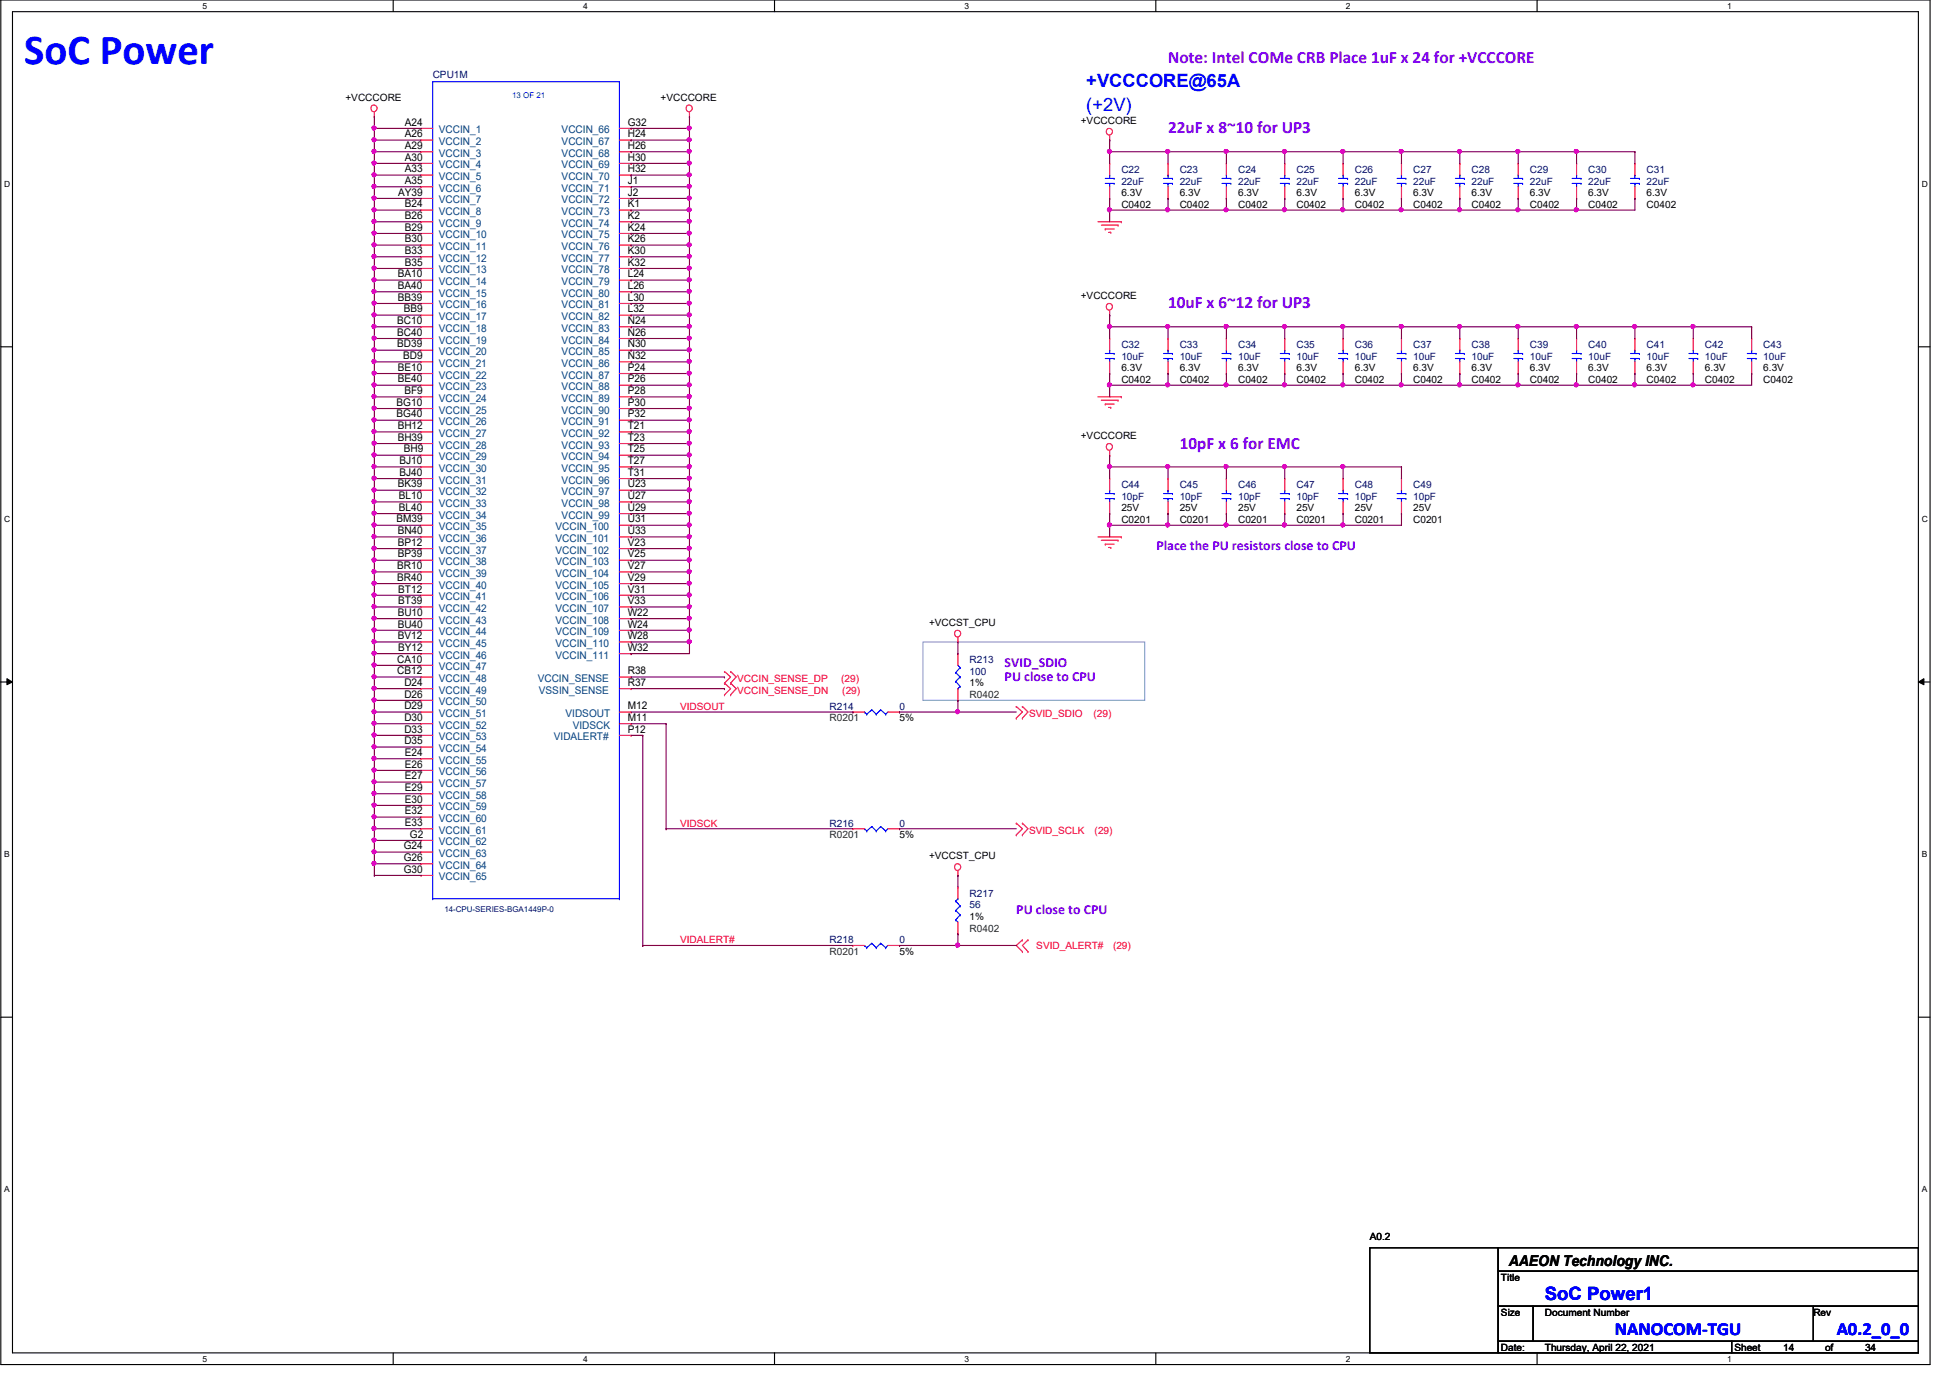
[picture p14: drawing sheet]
<svg xmlns="http://www.w3.org/2000/svg" width="297mm" height="210mm" viewBox="0 0 297 210" stroke-linecap="round" stroke-linejoin="round" font-family="sans-serif">
<defs><g id="words">
<text font-size="6.5" fill="#00f" x="3.7" y="9.7">SoC Power</text>
<g font-size="2.8" fill="#00f">
<text x="165.5" y="13.3">+VCCCORE@65A</text>
<text x="165.5" y="16.8">(+2V)</text>
<text x="235.3" y="198">SoC Power1</text>
<text x="246" y="203.4">NANOCOM-TGU</text>
<text x="279.8" y="203.4">A0.2_0_0</text>
</g>
<g font-size="2.6" fill="#8000ff">
<text x="177.9" y="9.7">Note: Intel COMe CRB Place 1uF x 24 for +VCCCORE</text>
<text x="177.9" y="20.3">22uF x 8~10 for UP3</text>
<text x="177.9" y="47">10uF x 6~12 for UP3</text>
<text x="179.7" y="68.3">10pF x 6 for EMC</text>
</g>
<text font-size="2.3" x="229.8" y="192.8">AAEON Technology INC.</text>
<g font-size="2.1" fill="#8000ff">
<text x="176.1" y="83.8">Place the PU resistors close to CPU</text>
<text x="153" y="101.6">SVID_SDIO</text>
<text x="153" y="103.7">PU close to CPU</text>
<text x="154.8" y="139.3">PU close to CPU</text>
</g>
<g font-size="1.6">
<text x="61.7" y="19.1">A24</text>
<text x="61.7" y="20.9">A26</text>
<text x="61.7" y="22.7">A29</text>
<text x="95.6" y="19.1">G32</text>
<text x="95.6" y="20.9">H24</text>
<text x="95.6" y="22.7">H26</text>
<text x="60.7" y="29.8">AY39</text>
<text x="61.7" y="24.5">A30</text>
<text x="61.7" y="26.2">A33</text>
<text x="61.7" y="28">A35</text>
<text x="95.6" y="24.5">H30</text>
<text x="95.6" y="26.2">H32</text>
<text x="95.6" y="28">J1</text>
<text x="95.6" y="29.8">J2</text>
<text x="61.7" y="31.6">B24</text>
<text x="61.7" y="33.4">B26</text>
<text x="61.7" y="35.1">B29</text>
<text x="95.6" y="31.6">K1</text>
<text x="95.6" y="33.4">K2</text>
<text x="95.6" y="35.1">K24</text>
<text x="61.7" y="36.9">B30</text>
<text x="61.7" y="38.7">B33</text>
<text x="61.7" y="40.5">B35</text>
<text x="95.6" y="36.9">K26</text>
<text x="95.6" y="38.7">K30</text>
<text x="95.6" y="40.5">K32</text>
<text x="60.6" y="42.2">BA10</text>
<text x="60.6" y="44">BA40</text>
<text x="60.6" y="45.8">BB39</text>
<text x="61.5" y="47.6">BB9</text>
<text x="95.6" y="42.2">L24</text>
<text x="95.6" y="44">L26</text>
<text x="95.6" y="45.8">L30</text>
<text x="95.6" y="47.6">L32</text>
<text x="60.5" y="49.4">BC10</text>
<text x="60.5" y="51.1">BC40</text>
<text x="60.5" y="52.9">BD39</text>
<text x="95.6" y="49.4">N24</text>
<text x="95.6" y="51.1">N26</text>
<text x="95.6" y="52.9">N30</text>
<text x="60.6" y="56.5">BE10</text>
<text x="60.6" y="58.3">BE40</text>
<text x="61.4" y="54.7">BD9</text>
<text x="95.6" y="54.7">N32</text>
<text x="95.6" y="56.5">P24</text>
<text x="95.6" y="58.3">P26</text>
<text x="60.4" y="61.8">BG10</text>
<text x="60.4" y="63.6">BG40</text>
<text x="60.6" y="65.4">BH12</text>
<text x="61.6" y="60">BF9</text>
<text x="95.6" y="60">P28</text>
<text x="95.6" y="61.8">P30</text>
<text x="95.6" y="63.6">P32</text>
<text x="95.6" y="65.4">T21</text>
<text x="60.6" y="67.1">BH39</text>
<text x="60.8" y="70.7">BJ10</text>
<text x="61.5" y="68.9">BH9</text>
<text x="95.6" y="67.1">T23</text>
<text x="95.6" y="68.9">T25</text>
<text x="95.6" y="70.7">T27</text>
<text x="60.6" y="74.3">BK39</text>
<text x="60.7" y="76">BL10</text>
<text x="60.7" y="77.8">BL40</text>
<text x="60.8" y="72.5">BJ40</text>
<text x="95.6" y="72.5">T31</text>
<text x="95.6" y="74.3">U23</text>
<text x="95.6" y="76">U27</text>
<text x="95.6" y="77.8">U29</text>
<text x="60.4" y="79.6">BM39</text>
<text x="60.6" y="81.4">BN40</text>
<text x="60.6" y="83.1">BP12</text>
<text x="95.6" y="79.6">U31</text>
<text x="95.6" y="81.4">U33</text>
<text x="95.6" y="83.1">V23</text>
<text x="60.5" y="86.7">BR10</text>
<text x="60.5" y="88.5">BR40</text>
<text x="60.6" y="84.9">BP39</text>
<text x="95.6" y="84.9">V25</text>
<text x="95.6" y="86.7">V27</text>
<text x="95.6" y="88.5">V29</text>
<text x="60.6" y="93.8">BU10</text>
<text x="60.6" y="95.6">BU40</text>
<text x="60.7" y="90.3">BT12</text>
<text x="60.7" y="92">BT39</text>
<text x="95.6" y="90.3">V31</text>
<text x="95.6" y="92">V33</text>
<text x="95.6" y="93.8">W22</text>
<text x="95.6" y="95.6">W24</text>
<text x="60.5" y="100.9">CA10</text>
<text x="60.6" y="97.4">BV12</text>
<text x="60.7" y="99.1">BY12</text>
<text x="95.6" y="97.4">W28</text>
<text x="95.6" y="99.1">W32</text>
<text x="60.5" y="102.7">CB12</text>
<text x="61.6" y="104.5">D24</text>
<text x="61.6" y="106.3">D26</text>
<text x="95.6" y="102.7">R38</text>
<text x="95.6" y="104.5">R37</text>
<text x="61.6" y="108">D29</text>
<text x="61.6" y="109.8">D30</text>
<text x="61.6" y="111.6">D33</text>
<text x="61.6" y="113.4">D35</text>
<text x="95.6" y="108">M12</text>
<text x="95.6" y="109.8">M11</text>
<text x="95.6" y="111.6">P12</text>
<text x="61.7" y="115.1">E24</text>
<text x="61.7" y="116.9">E26</text>
<text x="61.7" y="118.7">E27</text>
<text x="61.7" y="120.5">E29</text>
<text x="61.7" y="122.3">E30</text>
<text x="61.7" y="124">E32</text>
<text x="61.7" y="125.8">E33</text>
<text x="61.5" y="129.4">G24</text>
<text x="61.5" y="131.1">G26</text>
<text x="62.4" y="127.6">G2</text>
<text x="61.5" y="132.9">G30</text>
</g>
<g font-size="1.6" fill="#004080">
<text x="66.8" y="20.3">VCCIN_1</text>
<text x="66.8" y="22.1">VCCIN_2</text>
<text x="66.8" y="23.9">VCCIN_3</text>
<text x="85.6" y="20.3">VCCIN_66</text>
<text x="85.6" y="22.1">VCCIN_67</text>
<text x="85.6" y="23.9">VCCIN_68</text>
<text x="66.8" y="25.7">VCCIN_4</text>
<text x="66.8" y="27.4">VCCIN_5</text>
<text x="66.8" y="29.2">VCCIN_6</text>
<text x="85.6" y="25.7">VCCIN_69</text>
<text x="85.6" y="27.4">VCCIN_70</text>
<text x="85.6" y="29.2">VCCIN_71</text>
<text x="66.8" y="31">VCCIN_7</text>
<text x="66.8" y="32.8">VCCIN_8</text>
<text x="66.8" y="34.5">VCCIN_9</text>
<text x="85.6" y="31">VCCIN_72</text>
<text x="85.6" y="32.8">VCCIN_73</text>
<text x="85.6" y="34.5">VCCIN_74</text>
<text x="66.8" y="36.3">VCCIN_10</text>
<text x="66.8" y="38.1">VCCIN_11</text>
<text x="66.8" y="39.9">VCCIN_12</text>
<text x="66.8" y="41.7">VCCIN_13</text>
<text x="85.6" y="36.3">VCCIN_75</text>
<text x="85.6" y="38.1">VCCIN_76</text>
<text x="85.6" y="39.9">VCCIN_77</text>
<text x="85.6" y="41.7">VCCIN_78</text>
<text x="66.8" y="43.4">VCCIN_14</text>
<text x="66.8" y="45.2">VCCIN_15</text>
<text x="66.8" y="47">VCCIN_16</text>
<text x="85.6" y="43.4">VCCIN_79</text>
<text x="85.6" y="45.2">VCCIN_80</text>
<text x="85.6" y="47">VCCIN_81</text>
<text x="66.8" y="48.8">VCCIN_17</text>
<text x="66.8" y="50.5">VCCIN_18</text>
<text x="66.8" y="52.3">VCCIN_19</text>
<text x="85.6" y="48.8">VCCIN_82</text>
<text x="85.6" y="50.5">VCCIN_83</text>
<text x="85.6" y="52.3">VCCIN_84</text>
<text x="66.8" y="54.1">VCCIN_20</text>
<text x="66.8" y="55.9">VCCIN_21</text>
<text x="66.8" y="57.7">VCCIN_22</text>
<text x="66.8" y="59.4">VCCIN_23</text>
<text x="85.6" y="54.1">VCCIN_85</text>
<text x="85.6" y="55.9">VCCIN_86</text>
<text x="85.6" y="57.7">VCCIN_87</text>
<text x="85.6" y="59.4">VCCIN_88</text>
<text x="66.8" y="61.2">VCCIN_24</text>
<text x="66.8" y="63">VCCIN_25</text>
<text x="66.8" y="64.8">VCCIN_26</text>
<text x="85.6" y="61.2">VCCIN_89</text>
<text x="85.6" y="63">VCCIN_90</text>
<text x="85.6" y="64.8">VCCIN_91</text>
<text x="66.8" y="66.5">VCCIN_27</text>
<text x="66.8" y="68.3">VCCIN_28</text>
<text x="66.8" y="70.1">VCCIN_29</text>
<text x="66.8" y="71.9">VCCIN_30</text>
<text x="85.6" y="66.5">VCCIN_92</text>
<text x="85.6" y="68.3">VCCIN_93</text>
<text x="85.6" y="70.1">VCCIN_94</text>
<text x="85.6" y="71.9">VCCIN_95</text>
<text x="66.8" y="73.7">VCCIN_31</text>
<text x="66.8" y="75.4">VCCIN_32</text>
<text x="66.8" y="77.2">VCCIN_33</text>
<text x="85.6" y="73.7">VCCIN_96</text>
<text x="85.6" y="75.4">VCCIN_97</text>
<text x="85.6" y="77.2">VCCIN_98</text>
<text x="66.8" y="79">VCCIN_34</text>
<text x="66.8" y="80.8">VCCIN_35</text>
<text x="66.8" y="82.6">VCCIN_36</text>
<text x="84.6" y="80.8">VCCIN_100</text>
<text x="84.6" y="82.6">VCCIN_101</text>
<text x="85.6" y="79">VCCIN_99</text>
<text x="66.8" y="84.3">VCCIN_37</text>
<text x="66.8" y="86.1">VCCIN_38</text>
<text x="66.8" y="87.9">VCCIN_39</text>
<text x="66.8" y="89.7">VCCIN_40</text>
<text x="84.6" y="84.3">VCCIN_102</text>
<text x="84.6" y="86.1">VCCIN_103</text>
<text x="84.6" y="87.9">VCCIN_104</text>
<text x="84.6" y="89.7">VCCIN_105</text>
<text x="66.8" y="91.4">VCCIN_41</text>
<text x="66.8" y="93.2">VCCIN_42</text>
<text x="66.8" y="95">VCCIN_43</text>
<text x="84.6" y="91.4">VCCIN_106</text>
<text x="84.6" y="93.2">VCCIN_107</text>
<text x="84.6" y="95">VCCIN_108</text>
<text x="66.8" y="96.8">VCCIN_44</text>
<text x="66.8" y="98.6">VCCIN_45</text>
<text x="66.8" y="100.3">VCCIN_46</text>
<text x="84.6" y="96.8">VCCIN_109</text>
<text x="84.6" y="98.6">VCCIN_110</text>
<text x="84.6" y="100.3">VCCIN_111</text>
<text x="66.8" y="102.1">VCCIN_47</text>
<text x="66.8" y="103.9">VCCIN_48</text>
<text x="66.8" y="105.7">VCCIN_49</text>
<text x="66.8" y="107.4">VCCIN_50</text>
<text x="81.9" y="103.9">VCCIN_SENSE</text>
<text x="82.1" y="105.7">VSSIN_SENSE</text>
<text x="66.8" y="109.2">VCCIN_51</text>
<text x="66.8" y="111">VCCIN_52</text>
<text x="66.8" y="112.8">VCCIN_53</text>
<text x="84.4" y="112.8">VIDALERT#</text>
<text x="86.1" y="109.2">VIDSOUT</text>
<text x="87.2" y="111">VIDSCK</text>
<text x="66.8" y="114.6">VCCIN_54</text>
<text x="66.8" y="116.3">VCCIN_55</text>
<text x="66.8" y="118.1">VCCIN_56</text>
<text x="66.8" y="119.9">VCCIN_57</text>
<text x="66.8" y="121.7">VCCIN_58</text>
<text x="66.8" y="123.4">VCCIN_59</text>
<text x="66.8" y="125.2">VCCIN_60</text>
<text x="66.8" y="127">VCCIN_61</text>
<text x="66.8" y="128.8">VCCIN_62</text>
<text x="66.8" y="130.6">VCCIN_63</text>
<text x="66.8" y="132.3">VCCIN_64</text>
<text x="66.8" y="134.1">VCCIN_65</text>
</g>
<g font-size="1.5" fill="#000080">
<text x="65.9" y="11.9">CPU1M</text>
<text x="170.8" y="26.3">C22</text>
<text x="170.8" y="28.1">22uF</text>
<text x="179.7" y="26.3">C23</text>
<text x="179.7" y="28.1">22uF</text>
<text x="188.6" y="26.3">C24</text>
<text x="188.6" y="28.1">22uF</text>
<text x="197.5" y="26.3">C25</text>
<text x="197.5" y="28.1">22uF</text>
<text x="206.4" y="26.3">C26</text>
<text x="206.4" y="28.1">22uF</text>
<text x="215.3" y="26.3">C27</text>
<text x="215.3" y="28.1">22uF</text>
<text x="224.2" y="26.3">C28</text>
<text x="224.2" y="28.1">22uF</text>
<text x="233" y="26.3">C29</text>
<text x="233" y="28.1">22uF</text>
<text x="241.9" y="26.3">C30</text>
<text x="241.9" y="28.1">22uF</text>
<text x="250.8" y="26.3">C31</text>
<text x="250.8" y="28.1">22uF</text>
<text x="170.8" y="53">C32</text>
<text x="179.7" y="53">C33</text>
<text x="188.6" y="53">C34</text>
<text x="197.5" y="53">C35</text>
<text x="206.4" y="53">C36</text>
<text x="215.3" y="53">C37</text>
<text x="224.2" y="53">C38</text>
<text x="233" y="53">C39</text>
<text x="241.9" y="53">C40</text>
<text x="250.8" y="53">C41</text>
<text x="259.7" y="53">C42</text>
<text x="268.6" y="53">C43</text>
<text x="170.8" y="54.8">10uF</text>
<text x="179.7" y="54.8">10uF</text>
<text x="188.6" y="54.8">10uF</text>
<text x="197.5" y="54.8">10uF</text>
<text x="206.4" y="54.8">10uF</text>
<text x="215.3" y="54.8">10uF</text>
<text x="224.2" y="54.8">10uF</text>
<text x="233" y="54.8">10uF</text>
<text x="241.9" y="54.8">10uF</text>
<text x="250.8" y="54.8">10uF</text>
<text x="259.7" y="54.8">10uF</text>
<text x="268.6" y="54.8">10uF</text>
<text x="170.8" y="74.3">C44</text>
<text x="170.8" y="76.1">10pF</text>
<text x="179.7" y="74.3">C45</text>
<text x="179.7" y="76.1">10pF</text>
<text x="188.6" y="74.3">C46</text>
<text x="188.6" y="76.1">10pF</text>
<text x="197.5" y="74.3">C47</text>
<text x="197.5" y="76.1">10pF</text>
<text x="206.4" y="74.3">C48</text>
<text x="206.4" y="76.1">10pF</text>
<text x="215.3" y="74.3">C49</text>
<text x="215.3" y="76.1">10pF</text>
<text x="147.7" y="101">R213</text>
<text x="147.7" y="102.8">100</text>
<text x="126.4" y="108.1">R214</text>
<text x="137" y="108.1">0</text>
<text x="126.4" y="125.9">R216</text>
<text x="137" y="125.9">0</text>
<text x="147.7" y="136.6">R217</text>
<text x="126.4" y="143.7">R218</text>
<text x="137" y="143.7">0</text>
<text x="147.7" y="138.3">56</text>
</g>
<g font-size="1.5">
<text x="52.6" y="15.3">+VCCCORE</text>
<text x="100.6" y="15.3">+VCCCORE</text>
<text x="164.6" y="18.9">+VCCCORE</text>
<text x="170.8" y="29.9">6.3V</text>
<text x="179.7" y="29.9">6.3V</text>
<text x="188.6" y="29.9">6.3V</text>
<text x="197.5" y="29.9">6.3V</text>
<text x="206.4" y="29.9">6.3V</text>
<text x="215.3" y="29.9">6.3V</text>
<text x="224.2" y="29.9">6.3V</text>
<text x="233" y="29.9">6.3V</text>
<text x="241.9" y="29.9">6.3V</text>
<text x="250.8" y="29.9">6.3V</text>
<text x="170.8" y="31.7">C0402</text>
<text x="179.7" y="31.7">C0402</text>
<text x="188.6" y="31.7">C0402</text>
<text x="197.5" y="31.7">C0402</text>
<text x="206.4" y="31.7">C0402</text>
<text x="215.3" y="31.7">C0402</text>
<text x="224.2" y="31.7">C0402</text>
<text x="233" y="31.7">C0402</text>
<text x="241.9" y="31.7">C0402</text>
<text x="250.8" y="31.7">C0402</text>
<text x="164.6" y="45.6">+VCCCORE</text>
<text x="170.8" y="56.6">6.3V</text>
<text x="170.8" y="58.3">C0402</text>
<text x="179.7" y="56.6">6.3V</text>
<text x="179.7" y="58.3">C0402</text>
<text x="188.6" y="56.6">6.3V</text>
<text x="188.6" y="58.3">C0402</text>
<text x="197.5" y="56.6">6.3V</text>
<text x="197.5" y="58.3">C0402</text>
<text x="206.4" y="56.6">6.3V</text>
<text x="206.4" y="58.3">C0402</text>
<text x="215.3" y="56.6">6.3V</text>
<text x="215.3" y="58.3">C0402</text>
<text x="224.2" y="56.6">6.3V</text>
<text x="224.2" y="58.3">C0402</text>
<text x="233" y="56.6">6.3V</text>
<text x="233" y="58.3">C0402</text>
<text x="241.9" y="56.6">6.3V</text>
<text x="241.9" y="58.3">C0402</text>
<text x="250.8" y="56.6">6.3V</text>
<text x="250.8" y="58.3">C0402</text>
<text x="259.7" y="56.6">6.3V</text>
<text x="259.7" y="58.3">C0402</text>
<text x="268.6" y="56.6">6.3V</text>
<text x="268.6" y="58.3">C0402</text>
<text x="164.6" y="66.9">+VCCCORE</text>
<text x="170.8" y="77.9">25V</text>
<text x="179.7" y="77.9">25V</text>
<text x="188.6" y="77.9">25V</text>
<text x="197.5" y="77.9">25V</text>
<text x="206.4" y="77.9">25V</text>
<text x="215.3" y="77.9">25V</text>
<text x="170.8" y="79.7">C0201</text>
<text x="179.7" y="79.7">C0201</text>
<text x="188.6" y="79.7">C0201</text>
<text x="197.5" y="79.7">C0201</text>
<text x="206.4" y="79.7">C0201</text>
<text x="215.3" y="79.7">C0201</text>
<text x="141.5" y="95.3">+VCCST_CPU</text>
<text x="147.7" y="104.6">1%</text>
<text x="137" y="109.9">5%</text>
<text x="137" y="127.7">5%</text>
<text x="141.5" y="130.9">+VCCST_CPU</text>
<text x="147.7" y="140.1">1%</text>
<text x="137" y="145.5">5%</text>
<text x="208.7" y="188.8">A0.2</text>
<text x="228.6" y="195.1">Title</text>
<text x="228.6" y="200.4">Size</text>
<text x="235.3" y="200.4">Document Number</text>
<text x="276.2" y="200.4">Rev</text>
<text x="228.6" y="205.7">Date:</text>
<text x="235.3" y="205.7">Thursday, April 22, 2021</text>
<text x="264.2" y="205.7">Sheet</text>
<text x="271.7" y="205.7">14</text>
<text x="278" y="205.7">of</text>
<text x="284.1" y="205.7">34</text>
</g>
<g font-size="1.5" fill="#f00">
<text x="112.3" y="103.9">VCCIN_SENSE_DP</text>
<text x="112.3" y="105.7">VCCIN_SENSE_DN</text>
<text x="128.1" y="103.9">(29)</text>
<text x="128.3" y="105.7">(29)</text>
<text x="103.6" y="108.1">VIDSOUT</text>
<text x="156.8" y="109.2">SVID_SDIO</text>
<text x="166.6" y="109.2">(29)</text>
<text x="103.6" y="125.9">VIDSCK</text>
<text x="156.8" y="127">SVID_SCLK</text>
<text x="166.7" y="127">(29)</text>
<text x="103.6" y="143.7">VIDALERT#</text>
<text x="157.9" y="144.6">SVID_ALERT#</text>
<text x="169.5" y="144.6">(29)</text>
</g>
<g font-size="1.5" fill="#008000">
<text x="147.7" y="106.3">R0402</text>
<text x="126.4" y="109.9">R0201</text>
<text x="126.4" y="127.7">R0201</text>
<text x="147.7" y="141.9">R0402</text>
<text x="126.4" y="145.5">R0201</text>
</g>
<g font-size="1.3">
<text x="30.9" y="1.4">5</text>
<text x="88.9" y="1.4">4</text>
<text x="146.9" y="1.4">3</text>
<text x="205" y="1.4">2</text>
<text x="263.1" y="1.4">1</text>
<text x=".6" y="28.4">D</text>
<text x="292.7" y="28.4">D</text>
<text x=".6" y="79.5">C</text>
<text x="292.7" y="79.5">C</text>
<text x=".6" y="130.6">B</text>
<text x="292.7" y="130.6">B</text>
<text x=".6" y="181.6">A</text>
<text x="292.7" y="181.6">A</text>
<text x="30.9" y="207.5">5</text>
<text x="88.9" y="207.5">4</text>
<text x="146.9" y="207.5">3</text>
<text x="205" y="207.5">2</text>
<text x="263.1" y="207.5">1</text>
</g>
<text font-size="1.2" fill="#00f" x="78" y="15">13 OF 21</text>
<text font-size="1.2" fill="#000080" x="67.7" y="138.9">14-CPU-SERIES-BGA1449P-0</text>
</g></defs>
<path d="M.1 0h293.9v207.9h-293.9zM1.9 1.8h290.3v204.3h-290.3z" fill="none" stroke="#000" stroke-width=".17"/>
<g fill="#fff">
<path d="M30.9 .3h.6v1.4h-.6z"/>
<path d="M30.9 206.3h.6v1.5h-.6z"/>
</g>
<path d="M59.9 0v1.8M59.9 206.1v1.8" fill="none" stroke="#000" stroke-width=".17"/>
<g fill="#fff">
<path d="M88.9 .3h.6v1.4h-.6z"/>
<path d="M88.9 206.3h.6v1.5h-.6z"/>
</g>
<path d="M118 0v1.8M118 206.1v1.8" fill="none" stroke="#000" stroke-width=".17"/>
<g fill="#fff">
<path d="M146.9 .3h.7v1.4h-.7z"/>
<path d="M146.9 206.3h.7v1.5h-.7z"/>
</g>
<path d="M176.1 0v1.8M176.1 206.1v1.8" fill="none" stroke="#000" stroke-width=".17"/>
<g fill="#fff">
<path d="M205 .3h.7v1.4h-.7z"/>
<path d="M205 206.3h.7v1.5h-.7z"/>
</g>
<path d="M234.1 0v1.8M234.1 206.1v1.8" fill="none" stroke="#000" stroke-width=".17"/>
<g fill="#fff">
<path d="M263.1 .3h.7v1.4h-.7z"/>
<path d="M263.1 206.3h.7v1.5h-.7z"/>
<path d="M.6 27.3h1v1.4h-1z"/>
<path d="M292.7 27.3h1v1.4h-1z"/>
<path d="M.6 78.3h1v1.5h-1z"/>
<path d="M292.7 78.3h1v1.5h-1z"/>
</g>
<path d="M.1 52.8h1.8M292.2 52.8h1.8" fill="none" stroke="#000" stroke-width=".17"/>
<g fill="#fff">
<path d="M.6 129.4h.9v1.4h-.9z"/>
<path d="M292.7 129.4h.9v1.4h-.9z"/>
</g>
<path d="M.1 103.9h1.8M292.2 103.9h1.8" fill="none" stroke="#000" stroke-width=".17"/>
<path d="M1.1 103.4l.8 .5-.8 .4zM292.2 103.9l.9-.5v.9z" fill="#000"/>
<path d="M1.1 103.4l.8 .5-.8 .4zM292.2 103.9l.9-.5v.9z" fill="none" stroke="#000" stroke-width=".15"/>
<g fill="#fff">
<path d="M.6 180.4h.8v1.5h-.8z"/>
<path d="M292.7 180.4h.8v1.5h-.8z"/>
</g>
<path d="M.1 154.9h1.8M292.2 154.9h1.8M208.7 190.1h19.5v16h-19.5zM228.2 190.1h64v3.5h-64zM228.2 193.6h64v5.4h-64zM228.2 199h5.3v5.3h-5.3zM233.5 199h42.7v5.3h-42.7zM276.2 199h16v5.3h-16zM228.2 204.3h35.6v1.8h-35.6zM263.8 204.3h28.4v1.8h-28.4z" fill="none" stroke="#000" stroke-width=".17"/>
<path d="M140.6 97.8h33.8v8.9h-33.8z" fill="none" stroke="#8080ff" stroke-width=".17"/>
<g fill="none" stroke="#f00" stroke-width=".17">
<path d="M57 17.8h.1M57 17.1v.7M64.1 19.6h.1M64.1 19.6h1.8M94.4 19.6h1.7M96.1 19.6h.1M105 17.8h.1M105 17.1v.7M64.1 21.3h.1M64.1 23.1h.1M64.1 24.9h.1M64.1 26.7h.1"/>
<path d="M64.1 28.4h.1M64.1 30.2h.1M64.1 32h.1M64.1 33.8h.1M64.1 35.6h.1M64.1 37.3h.1M64.1 39.1h.1M64.1 33.8h1.8M64.1 21.3h1.8M64.1 23.1h1.8M64.1 24.9h1.8M64.1 26.7h1.8"/>
<path d="M64.1 28.4h1.8M64.1 30.2h1.8M64.1 32h1.8M64.1 35.6h1.8M64.1 37.3h1.8M64.1 39.1h1.8M94.4 33.8h1.7M94.4 21.3h1.7M94.4 23.1h1.7M94.4 24.9h1.7M94.4 26.7h1.7M94.4 28.4h1.7"/>
<path d="M94.4 30.2h1.7M94.4 32h1.7M94.4 35.6h1.7M94.4 37.3h1.7M94.4 39.1h1.7M96.1 21.3h.1M96.1 23.1h.1M96.1 24.9h.1M96.1 26.7h.1M96.1 28.4h.1M96.1 30.2h.1M96.1 32h.1"/>
<path d="M96.1 33.8h.1M96.1 35.6h.1M96.1 37.3h.1M96.1 39.1h.1M167.3 33.8h3.5M167.8 34.3h2.5M168.4 34.9h.1M168.4 34.9h1.3M168.9 35.4h.3M169 21.3h.1M169 30.2h.1M169 24.9h.1"/>
<path d="M169 20.7v.6M169 24.9v1.8M169 28.4v1.8M169.2 35.4h.1M170.3 34.3h.1M170.8 33.8h.1M177.9 30.2h.1M177.9 24.9h.1M177.9 24.9v1.8M177.9 28.4v1.8M186.8 30.2h.1M186.8 24.9h.1"/>
<path d="M186.8 24.9v1.8M186.8 28.4v1.8M195.7 30.2h.1M195.7 24.9h.1M195.7 24.9v1.8M195.7 28.4v1.8M204.6 30.2h.1M204.6 24.9h.1M204.6 24.9v1.8M204.6 28.4v1.8M213.5 30.2h.1M213.5 24.9h.1"/>
<path d="M213.5 24.9v1.8M213.5 28.4v1.8M222.4 30.2h.1M222.4 24.9h.1M222.4 24.9v1.8M222.4 28.4v1.8M231.3 30.2h.1M231.3 24.9h.1M231.3 24.9v1.8M231.3 28.4v1.8M240.2 30.2h.1M240.2 24.9h.1"/>
<path d="M240.2 24.9v1.8M240.2 28.4v1.8M249 30.2h.1M249 24.9h.1M249 24.9v1.8M249 28.4v1.8M64.1 40.9h.1M64.1 42.7h.1M64.1 44.4h.1M64.1 46.2h.1M64.1 48h.1M64.1 49.8h.1"/>
<path d="M64.1 51.6h.1M64.1 53.3h.1M64.1 55.1h.1M64.1 56.9h.1M64.1 58.7h.1M64.1 40.9h1.8M64.1 42.7h1.8M64.1 44.4h1.8M64.1 46.2h1.8M64.1 48h1.8M64.1 49.8h1.8M64.1 51.6h1.8"/>
<path d="M64.1 53.3h1.8M64.1 55.1h1.8M64.1 56.9h1.8M64.1 58.7h1.8M94.4 40.9h1.7M94.4 42.7h1.7M94.4 44.4h1.7M94.4 46.2h1.7M94.4 48h1.7M94.4 49.8h1.7M94.4 51.6h1.7M94.4 53.3h1.7"/>
<path d="M94.4 55.1h1.7M94.4 56.9h1.7M94.4 58.7h1.7M96.1 40.9h.1M96.1 42.7h.1M96.1 44.4h.1M96.1 46.2h.1M96.1 48h.1M96.1 49.8h.1M96.1 51.6h.1M96.1 53.3h.1M96.1 55.1h.1"/>
<path d="M96.1 56.9h.1M96.1 58.7h.1M169 48h.1M169 56.9h.1M169 51.6h.1M169 47.3v.7M169 51.6v1.7M169 55.1v1.8M177.9 56.9h.1M177.9 51.6h.1M177.9 51.6v1.7M177.9 55.1v1.8"/>
<path d="M186.8 56.9h.1M186.8 51.6h.1M186.8 51.6v1.7M186.8 55.1v1.8M195.7 56.9h.1M195.7 51.6h.1M195.7 51.6v1.7M195.7 55.1v1.8M204.6 56.9h.1M204.6 51.6h.1M204.6 51.6v1.7M204.6 55.1v1.8"/>
<path d="M213.5 56.9h.1M213.5 51.6h.1M213.5 51.6v1.7M213.5 55.1v1.8M222.4 56.9h.1M222.4 51.6h.1M222.4 51.6v1.7M222.4 55.1v1.8M231.3 56.9h.1M231.3 51.6h.1M231.3 51.6v1.7M231.3 55.1v1.8"/>
<path d="M240.2 56.9h.1M240.2 51.6h.1M240.2 51.6v1.7M240.2 55.1v1.8M249 56.9h.1M249 51.6h.1M249 51.6v1.7M249 55.1v1.8M257.9 56.9h.1M257.9 51.6h.1M257.9 51.6v1.7M257.9 55.1v1.8"/>
<path d="M266.8 56.9h.1M266.8 51.6h.1M266.8 51.6v1.7M266.8 55.1v1.8M64.1 60.5h.1M64.1 62.2h.1M64.1 64h.1M64.1 65.8h.1M64.1 67.6h.1M64.1 69.3h.1M64.1 71.1h.1M64.1 72.9h.1"/>
<path d="M64.1 74.7h.1M64.1 76.5h.1M64.1 78.2h.1M64.1 60.5h1.8M64.1 62.2h1.8M64.1 64h1.8M64.1 65.8h1.8M64.1 67.6h1.8M64.1 69.3h1.8M64.1 71.1h1.8M64.1 72.9h1.8M64.1 74.7h1.8"/>
<path d="M64.1 76.5h1.8M64.1 78.2h1.8M94.4 60.5h1.7M94.4 62.2h1.7M94.4 64h1.7M94.4 65.8h1.7M94.4 67.6h1.7M94.4 69.3h1.7M94.4 71.1h1.7M94.4 72.9h1.7M94.4 74.7h1.7M94.4 76.5h1.7"/>
<path d="M94.4 78.2h1.7M96.1 60.5h.1M96.1 62.2h.1M96.1 64h.1M96.1 65.8h.1M96.1 67.6h.1M96.1 69.3h.1M96.1 71.1h.1M96.1 72.9h.1M96.1 74.7h.1M96.1 76.5h.1M96.1 78.2h.1"/>
<path d="M167.3 60.5h3.5M167.8 61h2.5M168.4 61.6h.1M168.4 61.6h1.3M168.9 62.1h.3M169 69.3h.1M169 78.2h.1M169 72.9h.1M169 68.7v.6M169 72.9v1.8M169 76.5v1.7M169.2 62.1h.1"/>
<path d="M170.3 61h.1M170.8 60.5h.1M177.9 78.2h.1M177.9 72.9h.1M177.9 72.9v1.8M177.9 76.5v1.7M186.8 78.2h.1M186.8 72.9h.1M186.8 72.9v1.8M186.8 76.5v1.7M195.7 78.2h.1M195.7 72.9h.1"/>
<path d="M195.7 72.9v1.8M195.7 76.5v1.7M204.6 78.2h.1M204.6 72.9h.1M204.6 72.9v1.8M204.6 76.5v1.7M213.5 78.2h.1M213.5 72.9h.1M213.5 72.9v1.8M213.5 76.5v1.7M64.1 80h.1M64.1 81.8h.1"/>
<path d="M64.1 83.6h.1M64.1 85.3h.1M64.1 87.1h.1M64.1 88.9h.1M64.1 90.7h.1M64.1 92.5h.1M64.1 94.2h.1M64.1 96h.1M64.1 97.8h.1M64.1 99.6h.1M64.1 81.8h1.8M64.1 80h1.8"/>
<path d="M64.1 83.6h1.8M64.1 85.3h1.8M64.1 87.1h1.8M64.1 88.9h1.8M64.1 90.7h1.8M64.1 92.5h1.8M64.1 94.2h1.8M64.1 96h1.8M64.1 97.8h1.8M64.1 99.6h1.8M94.4 81.8h1.7M94.4 80h1.7"/>
<path d="M94.4 83.6h1.7M94.4 85.3h1.7M94.4 87.1h1.7M94.4 88.9h1.7M94.4 90.7h1.7M94.4 92.5h1.7M94.4 94.2h1.7M94.4 96h1.7M94.4 97.8h1.7M94.4 99.6h1.7M96.1 80h.1M96.1 81.8h.1"/>
<path d="M96.1 83.6h.1M96.1 85.3h.1M96.1 87.1h.1M96.1 88.9h.1M96.1 90.7h.1M96.1 92.5h.1M96.1 94.2h.1M96.1 96h.1M96.1 97.8h.1M96.1 99.6h.1M145.9 97.8h.1M145.9 99.6h.1"/>
<path d="M145.9 97.1v.7M145.9 99.6v1.7M167.3 81.8h3.5M167.8 82.3h2.5M168.4 82.9h.1M168.4 82.9h1.3M168.9 83.4h.3M169.2 83.4h.1M170.3 82.3h.1M170.8 81.8h.1M64.1 101.3h.1M64.1 103.1h.1"/>
<path d="M64.1 104.9h.1M64.1 106.7h.1M64.1 108.5h.1M64.1 110.2h.1M64.1 112h.1M64.1 113.8h.1M64.1 115.6h.1M64.1 117.3h.1M64.1 119.1h.1M64.1 101.3h1.8M64.1 103.1h1.8M64.1 104.9h1.8"/>
<path d="M64.1 106.7h1.8M64.1 108.5h1.8M64.1 110.2h1.8M64.1 112h1.8M64.1 113.8h1.8M64.1 115.6h1.8M64.1 117.3h1.8M64.1 119.1h1.8M94.4 103.1h1.7M94.4 104.9h1.7M94.4 108.5h1.7M94.4 110.2h1.7"/>
<path d="M94.4 112h1.7M96.1 103.1h.1M96.1 104.9h.1M96.1 108.5h.1M96.1 110.2h.1M96.1 112h.1M110.4 102.3h.1M110.4 104.1h.1M110.4 105.8h.1M110.4 102.3l.9 .8-.9 1M110.4 104.1l.9 .8-.9 .9M111.3 102.3h.1"/>
<path d="M111.3 104.1h.1M111.3 105.8h.1M111.3 102.3l.8 .8-.8 1M111.3 104.1l.8 .8-.8 .9M129.9 108.5h.1M129.9 108.5h1.8M135.3 108.5h1.7M137 108.5h.1M145.9 106.7h.1M145.9 104.9v1.8M154.8 107.6h.1M154.8 109.4h.1"/>
<path d="M154.8 107.6l.9 .9-.9 .9M155.7 107.6h.1M155.7 109.4h.1M155.7 107.6l.9 .9-.9 .9M64.1 120.9h.1M64.1 122.7h.1M64.1 124.5h.1M64.1 126.2h.1M64.1 128h.1M64.1 129.8h.1M64.1 131.6h.1M64.1 133.3h.1"/>
<path d="M64.1 126.2h1.8M64.1 120.9h1.8M64.1 122.7h1.8M64.1 124.5h1.8M64.1 128h1.8M64.1 129.8h1.8M64.1 131.6h1.8M64.1 133.3h1.8M129.9 126.2h.1M129.9 126.2h1.8M135.3 126.2h1.7M137 126.2h.1"/>
<path d="M145.9 133.3h.1M145.9 135.1h.1M145.9 132.7v.6M145.9 135.1v1.8M154.8 125.4h.1M154.8 127.2h.1M154.8 125.4l.9 .8-.9 1M155.7 125.4h.1M155.7 127.2h.1M155.7 125.4l.9 .8-.9 1M129.9 144h.1M129.9 144h1.8"/>
<path d="M135.3 144h1.7M137 144h.1M145.9 142.2h.1M145.9 140.5v1.7M155.7 143.2h.1M155.7 144.9h.1M155.7 143.2l-.9 .8 .9 .9M156.6 144.9h.1M156.6 143.2h.1M156.6 143.2l-.9 .8 .9 .9"/>
<circle cx="56.9" cy="16.5" r=".5"/>
<circle cx="104.9" cy="16.5" r=".5"/>
<circle cx="169" cy="20.1" r=".5"/>
<circle cx="169" cy="46.7" r=".5"/>
<circle cx="169" cy="68.1" r=".5"/>
<circle cx="145.8" cy="96.5" r=".5"/>
<circle cx="145.8" cy="132.1" r=".5"/>
</g>
<g fill="none" stroke="#00f" stroke-width=".17">
<path d="M65.9 12.4h.1M65.9 12.4h28.5M65.9 12.4v124.5M94.4 12.4h.1M94.4 12.4v124.5M168.4 27.2h1.3M168.4 27.9h1.3M169 26.7h.1M169 27.9h.1M169 26.7v.5M169 27.9v.5M169.7 27.2h.1"/>
<path d="M169.7 27.9h.1M177.2 27.2h1.4M177.2 27.9h1.4M177.9 26.7h.1M177.9 27.9h.1M177.9 26.7v.5M177.9 27.9v.5M178.6 27.2h.1M178.6 27.9h.1M186.1 27.2h1.4M186.1 27.9h1.4M186.8 26.7h.1"/>
<path d="M186.8 27.9h.1M186.8 26.7v.5M186.8 27.9v.5M187.5 27.2h.1M187.5 27.9h.1M195 27.2h1.4M195 27.9h1.4M195.7 26.7h.1M195.7 27.9h.1M195.7 26.7v.5M195.7 27.9v.5M196.4 27.2h.1"/>
<path d="M196.4 27.9h.1M203.9 27.2h1.4M203.9 27.9h1.4M204.6 26.7h.1M204.6 27.9h.1M204.6 26.7v.5M204.6 27.9v.5M205.3 27.2h.1M205.3 27.9h.1M212.8 27.2h1.4M212.8 27.9h1.4M213.5 26.7h.1"/>
<path d="M213.5 27.9h.1M213.5 26.7v.5M213.5 27.9v.5M214.2 27.2h.1M214.2 27.9h.1M221.7 27.2h1.4M221.7 27.9h1.4M222.4 26.7h.1M222.4 27.9h.1M222.4 26.7v.5M222.4 27.9v.5M223.1 27.2h.1"/>
<path d="M223.1 27.9h.1M230.6 27.2h1.3M230.6 27.9h1.3M231.3 26.7h.1M231.3 27.9h.1M231.3 26.7v.5M231.3 27.9v.5M231.9 27.2h.1M231.9 27.9h.1M239.5 27.2h1.3M239.5 27.9h1.3M240.2 26.7h.1"/>
<path d="M240.2 27.9h.1M240.2 26.7v.5M240.2 27.9v.5M240.8 27.2h.1M240.8 27.9h.1M248.4 27.2h1.3M248.4 27.9h1.3M249 26.7h.1M249 27.9h.1M249 26.7v.5M249 27.9v.5M249.7 27.2h.1"/>
<path d="M249.7 27.9h.1M168.4 53.8h1.3M168.4 54.6h1.3M169 53.3h.1M169 54.6h.1M169 53.3v.5M169 54.6v.5M169.7 53.8h.1M169.7 54.6h.1M177.2 53.8h1.4M177.2 54.6h1.4M177.9 53.3h.1"/>
<path d="M177.9 54.6h.1M177.9 53.3v.5M177.9 54.6v.5M178.6 53.8h.1M178.6 54.6h.1M186.1 53.8h1.4M186.1 54.6h1.4M186.8 53.3h.1M186.8 54.6h.1M186.8 53.3v.5M186.8 54.6v.5M187.5 53.8h.1"/>
<path d="M187.5 54.6h.1M195 53.8h1.4M195 54.6h1.4M195.7 53.3h.1M195.7 54.6h.1M195.7 53.3v.5M195.7 54.6v.5M196.4 53.8h.1M196.4 54.6h.1M203.9 53.8h1.4M203.9 54.6h1.4M204.6 53.3h.1"/>
<path d="M204.6 54.6h.1M204.6 53.3v.5M204.6 54.6v.5M205.3 53.8h.1M205.3 54.6h.1M212.8 53.8h1.4M212.8 54.6h1.4M213.5 53.3h.1M213.5 54.6h.1M213.5 53.3v.5M213.5 54.6v.5M214.2 53.8h.1"/>
<path d="M214.2 54.6h.1M221.7 53.8h1.4M221.7 54.6h1.4M222.4 53.3h.1M222.4 54.6h.1M222.4 53.3v.5M222.4 54.6v.5M223.1 53.8h.1M223.1 54.6h.1M230.6 53.8h1.3M230.6 54.6h1.3M231.3 53.3h.1"/>
<path d="M231.3 54.6h.1M231.3 53.3v.5M231.3 54.6v.5M231.9 53.8h.1M231.9 54.6h.1M239.5 53.8h1.3M239.5 54.6h1.3M240.2 53.3h.1M240.2 54.6h.1M240.2 53.3v.5M240.2 54.6v.5M240.8 53.8h.1"/>
<path d="M240.8 54.6h.1M248.4 53.8h1.3M248.4 54.6h1.3M249 53.3h.1M249 54.6h.1M249 53.3v.5M249 54.6v.5M249.7 53.8h.1M249.7 54.6h.1M257.3 53.8h1.3M257.3 54.6h1.3M257.9 53.3h.1"/>
<path d="M257.9 54.6h.1M257.9 53.3v.5M257.9 54.6v.5M258.6 53.8h.1M258.6 54.6h.1M266.1 53.8h1.4M266.1 54.6h1.4M266.8 53.3h.1M266.8 54.6h.1M266.8 53.3v.5M266.8 54.6v.5M267.5 53.8h.1"/>
<path d="M267.5 54.6h.1M168.4 75.2h1.3M168.4 75.9h1.3M169 74.7h.1M169 75.9h.1M169 74.7v.5M169 75.9v.6M169.7 75.2h.1M169.7 75.9h.1M177.2 75.2h1.4M177.2 75.9h1.4M177.9 74.7h.1"/>
<path d="M177.9 75.9h.1M177.9 74.7v.5M177.9 75.9v.6M178.6 75.2h.1M178.6 75.9h.1M186.1 75.2h1.4M186.1 75.9h1.4M186.8 74.7h.1M186.8 75.9h.1M186.8 74.7v.5M186.8 75.9v.6M187.5 75.2h.1"/>
<path d="M187.5 75.9h.1M195 75.2h1.4M195 75.9h1.4M195.7 74.7h.1M195.7 75.9h.1M195.7 74.7v.5M195.7 75.9v.6M196.4 75.2h.1M196.4 75.9h.1M203.9 75.2h1.4M203.9 75.9h1.4M204.6 74.7h.1"/>
<path d="M204.6 75.9h.1M204.6 74.7v.5M204.6 75.9v.6M205.3 75.2h.1M205.3 75.9h.1M212.8 75.2h1.4M212.8 75.9h1.4M213.5 74.7h.1M213.5 75.9h.1M213.5 74.7v.5M213.5 75.9v.6M214.2 75.2h.1"/>
<path d="M214.2 75.9h.1M131.7 108.5h.1M131.7 108.5l.3 .3M132 108.8h.1M132.8 108.1h.1M132.8 108.1l-.8 .7M132.8 108.1l.7 .7M133.5 108.8h.1M134.2 108.1h.1M134.2 108.1l.7 .7M134.2 108.1l-.7 .7M134.9 108.8h.1"/>
<path d="M135.3 108.5l-.4 .3M145.6 102.4h.1M145.6 103.8h.1M145.6 103.8l.7 .8M145.6 102.4l.7 .7M145.9 104.9h.1M145.9 101.3l.4 .4M146.3 104.6h.1M146.3 101.7h.1M146.3 103.1h.1M146.3 104.6l-.4 .3M146.3 101.7l-.7 .7"/>
<path d="M146.3 103.1l-.7 .7M65.9 136.9h.1M65.9 136.9h28.5M94.4 136.9h.1M131.7 126.2h.1M131.7 126.2l.3 .4M132 126.6h.1M132.8 125.9h.1M132.8 125.9l-.8 .7M132.8 125.9l.7 .7M133.5 126.6h.1M134.2 125.9h.1"/>
<path d="M134.2 125.9l.7 .7M134.2 125.9l-.7 .7M134.9 126.6h.1M135.3 126.2l-.4 .4M145.6 137.2h.1M145.6 138.7h.1M145.6 138.7l.7 .7M145.6 137.2l.7 .8M145.9 136.9h.1M145.9 136.9l-.3 .3M146.3 139.4h.1M146.3 138h.1"/>
<path d="M146.3 139.4l-.7 .7M146.3 138l-.7 .7M131.7 144h.1M131.7 144l.3 .4M132 144.4h.1M132.8 143.7h.1M132.8 143.7l-.8 .7M132.8 143.7l.7 .7M133.5 144.4h.1M134.2 143.7h.1M134.2 143.7l.7 .7M134.2 143.7l-.7 .7"/>
<path d="M134.9 144.4h.1M135.3 144l-.4 .4M145.6 140.1h.1M145.6 140.1l.3 .4"/>
</g>
<g fill="none" stroke="#800040" stroke-width=".17">
<path d="M57 17.8h.1M57 17.8v1.8M57 21.3h.1M57 23.1h.1M57 24.9h.1M57 26.7h.1M57 28.4h.1M57 30.2h.1M57 32h.1M57 21.3h7.1M57 23.1h7.1M57 24.9h7.1"/>
<path d="M57 26.7h7.1M57 28.4h7.1M57 30.2h7.1M57 32h7.1"/>
</g>
<circle cx="57" cy="32" r=".31" fill="#f0f"/>
<circle cx="57" cy="32" r=".31" fill="none" stroke="#f0f" stroke-width=".17"/>
<path d="M57 33.8h.1M57 33.8h7.1" fill="none" stroke="#800040" stroke-width=".17"/>
<circle cx="57" cy="33.7" r=".31" fill="#f0f"/>
<circle cx="57" cy="33.7" r=".31" fill="none" stroke="#f0f" stroke-width=".17"/>
<path d="M57 35.6h.1M57 35.6h7.1" fill="none" stroke="#800040" stroke-width=".17"/>
<circle cx="57" cy="35.5" r=".31" fill="#f0f"/>
<circle cx="57" cy="35.5" r=".31" fill="none" stroke="#f0f" stroke-width=".17"/>
<path d="M57 37.3h.1M57 39.1h.1M57 37.3h7.1M57 39.1h7.1M57 40.9h.1M57 42.7h.1M57 44.4h.1M57 40.9h7.1M57 42.7h7.1M57 44.4h7.1" fill="none" stroke="#800040" stroke-width=".17"/>
<circle cx="57" cy="44.4" r=".31" fill="#f0f"/>
<circle cx="57" cy="44.4" r=".31" fill="none" stroke="#f0f" stroke-width=".17"/>
<path d="M57 46.2h.1M57 46.2h7.1" fill="none" stroke="#800040" stroke-width=".17"/>
<circle cx="57" cy="46.2" r=".31" fill="#f0f"/>
<circle cx="57" cy="46.2" r=".31" fill="none" stroke="#f0f" stroke-width=".17"/>
<path d="M57 48h.1M57 48h7.1" fill="none" stroke="#800040" stroke-width=".17"/>
<circle cx="57" cy="48" r=".31" fill="#f0f"/>
<circle cx="57" cy="48" r=".31" fill="none" stroke="#f0f" stroke-width=".17"/>
<path d="M57 49.8h.1M57 48h.1M57 49.8h7.1M57 48v1.8" fill="none" stroke="#800040" stroke-width=".17"/>
<circle cx="57" cy="49.7" r=".31" fill="#f0f"/>
<circle cx="57" cy="49.7" r=".31" fill="none" stroke="#f0f" stroke-width=".17"/>
<path d="M57 37.3h.1M57 37.3v1.8" fill="none" stroke="#800040" stroke-width=".17"/>
<circle cx="57" cy="37.3" r=".31" fill="#f0f"/>
<circle cx="57" cy="37.3" r=".31" fill="none" stroke="#f0f" stroke-width=".17"/>
<path d="M57 35.6h.1M57 21.3h.1M57 33.8h.1M57 32h.1M57 30.2h.1M57 28.4h.1M57 21.3v1.8M57 28.4v8.9M57 46.2h.1M57 44.4h.1M57 44.4v3.6" fill="none" stroke="#800040" stroke-width=".17"/>
<circle cx="57" cy="30.2" r=".31" fill="#f0f"/>
<circle cx="57" cy="30.2" r=".31" fill="none" stroke="#f0f" stroke-width=".17"/>
<path d="M57 26.7h.1M57 26.7v1.7" fill="none" stroke="#800040" stroke-width=".17"/>
<circle cx="57" cy="28.4" r=".31" fill="#f0f"/>
<circle cx="57" cy="28.4" r=".31" fill="none" stroke="#f0f" stroke-width=".17"/>
<circle cx="57" cy="26.6" r=".31" fill="#f0f"/>
<circle cx="57" cy="26.6" r=".31" fill="none" stroke="#f0f" stroke-width=".17"/>
<path d="M57 19.6h.1M57 19.6v1.7" fill="none" stroke="#800040" stroke-width=".17"/>
<circle cx="57" cy="21.3" r=".31" fill="#f0f"/>
<circle cx="57" cy="21.3" r=".31" fill="none" stroke="#f0f" stroke-width=".17"/>
<circle cx="57" cy="19.5" r=".31" fill="#f0f"/>
<circle cx="57" cy="19.5" r=".31" fill="none" stroke="#f0f" stroke-width=".17"/>
<path d="M57 24.9h.1M57 24.9v1.8M57 42.7h.1M57 40.9h.1M57 40.9v3.5" fill="none" stroke="#800040" stroke-width=".17"/>
<circle cx="57" cy="42.6" r=".31" fill="#f0f"/>
<circle cx="57" cy="42.6" r=".31" fill="none" stroke="#f0f" stroke-width=".17"/>
<path d="M57 39.1h.1M57 39.1v1.8" fill="none" stroke="#800040" stroke-width=".17"/>
<circle cx="57" cy="40.8" r=".31" fill="#f0f"/>
<circle cx="57" cy="40.8" r=".31" fill="none" stroke="#f0f" stroke-width=".17"/>
<circle cx="57" cy="39.1" r=".31" fill="#f0f"/>
<circle cx="57" cy="39.1" r=".31" fill="none" stroke="#f0f" stroke-width=".17"/>
<path d="M57 23.1h.1M57 23.1v1.8" fill="none" stroke="#800040" stroke-width=".17"/>
<circle cx="57" cy="24.8" r=".31" fill="#f0f"/>
<circle cx="57" cy="24.8" r=".31" fill="none" stroke="#f0f" stroke-width=".17"/>
<circle cx="57" cy="23.1" r=".31" fill="#f0f"/>
<circle cx="57" cy="23.1" r=".31" fill="none" stroke="#f0f" stroke-width=".17"/>
<g fill="none" stroke="#800040" stroke-width=".17">
<path d="M57 19.6h.1M57 19.6h7.1M57 53.3h.1M57 55.1h.1M57 49.8h.1M57 56.9h.1M57 58.7h.1M57 53.3h7.1M57 55.1h7.1M57 49.8v1.8M57 56.9h7.1M57 58.7h7.1"/>
<path d="M57 60.5h.1M57 60.5h7.1"/>
</g>
<circle cx="57" cy="60.4" r=".31" fill="#f0f"/>
<circle cx="57" cy="60.4" r=".31" fill="none" stroke="#f0f" stroke-width=".17"/>
<path d="M57 62.2h.1M57 62.2h7.1" fill="none" stroke="#800040" stroke-width=".17"/>
<circle cx="57" cy="62.2" r=".31" fill="#f0f"/>
<circle cx="57" cy="62.2" r=".31" fill="none" stroke="#f0f" stroke-width=".17"/>
<path d="M57 64h.1M57 64h7.1" fill="none" stroke="#800040" stroke-width=".17"/>
<circle cx="57" cy="64" r=".31" fill="#f0f"/>
<circle cx="57" cy="64" r=".31" fill="none" stroke="#f0f" stroke-width=".17"/>
<path d="M57 65.8h.1M57 67.6h.1M57 69.3h.1M57 65.8h7.1M57 67.6h7.1M57 69.3h7.1" fill="none" stroke="#800040" stroke-width=".17"/>
<circle cx="57" cy="69.3" r=".31" fill="#f0f"/>
<circle cx="57" cy="69.3" r=".31" fill="none" stroke="#f0f" stroke-width=".17"/>
<path d="M57 71.1h.1M57 71.1h7.1" fill="none" stroke="#800040" stroke-width=".17"/>
<circle cx="57" cy="71.1" r=".31" fill="#f0f"/>
<circle cx="57" cy="71.1" r=".31" fill="none" stroke="#f0f" stroke-width=".17"/>
<g fill="none" stroke="#800040" stroke-width=".17">
<path d="M57 72.9h.1M57 74.7h.1M57 76.5h.1M57 78.2h.1M57 72.9h7.1M57 74.7h7.1M57 76.5h7.1M57 78.2h7.1M57 80h.1M57 81.8h.1M57 80h7.1M57 81.8h7.1"/>
<path d="M57 80v1.8"/>
</g>
<circle cx="57" cy="81.7" r=".31" fill="#f0f"/>
<circle cx="57" cy="81.7" r=".31" fill="none" stroke="#f0f" stroke-width=".17"/>
<path d="M57 53.3h.1M57 53.3v1.8M57 69.3h.1M57 67.6h.1M57 67.6v3.5" fill="none" stroke="#800040" stroke-width=".17"/>
<circle cx="57" cy="55.1" r=".31" fill="#f0f"/>
<circle cx="57" cy="55.1" r=".31" fill="none" stroke="#f0f" stroke-width=".17"/>
<circle cx="57" cy="53.3" r=".31" fill="#f0f"/>
<circle cx="57" cy="53.3" r=".31" fill="none" stroke="#f0f" stroke-width=".17"/>
<path d="M57 78.2h.1M57 78.2v1.8" fill="none" stroke="#800040" stroke-width=".17"/>
<circle cx="57" cy="80" r=".31" fill="#f0f"/>
<circle cx="57" cy="80" r=".31" fill="none" stroke="#f0f" stroke-width=".17"/>
<circle cx="57" cy="78.2" r=".31" fill="#f0f"/>
<circle cx="57" cy="78.2" r=".31" fill="none" stroke="#f0f" stroke-width=".17"/>
<path d="M57 76.5h.1M57 76.5v1.7" fill="none" stroke="#800040" stroke-width=".17"/>
<circle cx="57" cy="76.4" r=".31" fill="#f0f"/>
<circle cx="57" cy="76.4" r=".31" fill="none" stroke="#f0f" stroke-width=".17"/>
<path d="M57 65.8h.1M57 65.8v1.8" fill="none" stroke="#800040" stroke-width=".17"/>
<circle cx="57" cy="67.5" r=".31" fill="#f0f"/>
<circle cx="57" cy="67.5" r=".31" fill="none" stroke="#f0f" stroke-width=".17"/>
<circle cx="57" cy="65.7" r=".31" fill="#f0f"/>
<circle cx="57" cy="65.7" r=".31" fill="none" stroke="#f0f" stroke-width=".17"/>
<path d="M57 58.7h.1M57 51.6h.1M57 56.9h.1M57 51.6v1.7M57 56.9v8.9M57 64h.1M57 62.2h.1M57 60.5h.1M57 74.7h.1M57 74.7v1.8" fill="none" stroke="#800040" stroke-width=".17"/>
<circle cx="57" cy="58.6" r=".31" fill="#f0f"/>
<circle cx="57" cy="58.6" r=".31" fill="none" stroke="#f0f" stroke-width=".17"/>
<circle cx="57" cy="56.8" r=".31" fill="#f0f"/>
<circle cx="57" cy="56.8" r=".31" fill="none" stroke="#f0f" stroke-width=".17"/>
<path d="M57 72.9h.1M57 72.9v1.8" fill="none" stroke="#800040" stroke-width=".17"/>
<circle cx="57" cy="74.6" r=".31" fill="#f0f"/>
<circle cx="57" cy="74.6" r=".31" fill="none" stroke="#f0f" stroke-width=".17"/>
<path d="M57 71.1h.1M57 71.1v1.8" fill="none" stroke="#800040" stroke-width=".17"/>
<circle cx="57" cy="72.8" r=".31" fill="#f0f"/>
<circle cx="57" cy="72.8" r=".31" fill="none" stroke="#f0f" stroke-width=".17"/>
<path d="M57 55.1h.1M57 51.6h.1M57 55.1v1.8M57 51.6h7.1" fill="none" stroke="#800040" stroke-width=".17"/>
<circle cx="57" cy="51.5" r=".31" fill="#f0f"/>
<circle cx="57" cy="51.5" r=".31" fill="none" stroke="#f0f" stroke-width=".17"/>
<path d="M57 83.6h.1M57 83.6h7.1" fill="none" stroke="#800040" stroke-width=".17"/>
<circle cx="57" cy="83.5" r=".31" fill="#f0f"/>
<circle cx="57" cy="83.5" r=".31" fill="none" stroke="#f0f" stroke-width=".17"/>
<path d="M57 81.8h.1M57 83.6h.1M57 85.3h.1M57 81.8v5.3" fill="none" stroke="#800040" stroke-width=".17"/>
<circle cx="57" cy="87.1" r=".31" fill="#f0f"/>
<circle cx="57" cy="87.1" r=".31" fill="none" stroke="#f0f" stroke-width=".17"/>
<circle cx="57" cy="85.3" r=".31" fill="#f0f"/>
<circle cx="57" cy="85.3" r=".31" fill="none" stroke="#f0f" stroke-width=".17"/>
<g fill="none" stroke="#800040" stroke-width=".17">
<path d="M57 87.1h.1M57 85.3h.1M57 90.7h.1M57 92.5h.1M57 94.2h.1M57 96h.1M57 97.8h.1M57 87.1h7.1M57 85.3h7.1M57 90.7h7.1M57 92.5h7.1M57 87.1v1.8"/>
<path d="M57 94.2h7.1M57 96h7.1M57 97.8h7.1"/>
</g>
<circle cx="57" cy="97.7" r=".31" fill="#f0f"/>
<circle cx="57" cy="97.7" r=".31" fill="none" stroke="#f0f" stroke-width=".17"/>
<path d="M57 99.6h.1M57 99.6h7.1M57 101.3h.1M57 101.3h7.1" fill="none" stroke="#800040" stroke-width=".17"/>
<circle cx="57" cy="101.3" r=".31" fill="#f0f"/>
<circle cx="57" cy="101.3" r=".31" fill="none" stroke="#f0f" stroke-width=".17"/>
<path d="M57 103.1h.1M57 104.9h.1M57 106.7h.1M57 108.5h.1M57 103.1h7.1M57 104.9h7.1M57 106.7h7.1M57 108.5h7.1" fill="none" stroke="#800040" stroke-width=".17"/>
<circle cx="57" cy="108.4" r=".31" fill="#f0f"/>
<circle cx="57" cy="108.4" r=".31" fill="none" stroke="#f0f" stroke-width=".17"/>
<path d="M57 110.2h.1M57 112h.1M57 113.8h.1M57 115.6h.1M57 110.2h7.1M57 112h7.1M57 113.8h7.1M57 115.6h7.1" fill="none" stroke="#800040" stroke-width=".17"/>
<circle cx="57" cy="115.5" r=".31" fill="#f0f"/>
<circle cx="57" cy="115.5" r=".31" fill="none" stroke="#f0f" stroke-width=".17"/>
<path d="M57 117.3h.1M57 119.1h.1M57 117.3h7.1M57 119.1h7.1M57 117.3v1.8" fill="none" stroke="#800040" stroke-width=".17"/>
<circle cx="57" cy="119.1" r=".31" fill="#f0f"/>
<circle cx="57" cy="119.1" r=".31" fill="none" stroke="#f0f" stroke-width=".17"/>
<circle cx="57" cy="117.3" r=".31" fill="#f0f"/>
<circle cx="57" cy="117.3" r=".31" fill="none" stroke="#f0f" stroke-width=".17"/>
<path d="M57 106.7h.1M57 104.9h.1M57 104.9v3.6" fill="none" stroke="#800040" stroke-width=".17"/>
<circle cx="57" cy="106.6" r=".31" fill="#f0f"/>
<circle cx="57" cy="106.6" r=".31" fill="none" stroke="#f0f" stroke-width=".17"/>
<circle cx="57" cy="104.8" r=".31" fill="#f0f"/>
<circle cx="57" cy="104.8" r=".31" fill="none" stroke="#f0f" stroke-width=".17"/>
<path d="M57 90.7h.1M57 90.7v1.8M57 115.6h.1M57 113.8h.1M57 103.1h.1M57 101.3h.1M57 101.3v3.6M57 113.8v3.5" fill="none" stroke="#800040" stroke-width=".17"/>
<circle cx="57" cy="103.1" r=".31" fill="#f0f"/>
<circle cx="57" cy="103.1" r=".31" fill="none" stroke="#f0f" stroke-width=".17"/>
<path d="M57 99.6h.1M57 99.6v1.7" fill="none" stroke="#800040" stroke-width=".17"/>
<circle cx="57" cy="99.5" r=".31" fill="#f0f"/>
<circle cx="57" cy="99.5" r=".31" fill="none" stroke="#f0f" stroke-width=".17"/>
<path d="M57 97.8h.1M57 96h.1M57 88.9h.1M57 88.9v1.8M57 96v3.6" fill="none" stroke="#800040" stroke-width=".17"/>
<circle cx="57" cy="90.6" r=".31" fill="#f0f"/>
<circle cx="57" cy="90.6" r=".31" fill="none" stroke="#f0f" stroke-width=".17"/>
<circle cx="57" cy="88.8" r=".31" fill="#f0f"/>
<circle cx="57" cy="88.8" r=".31" fill="none" stroke="#f0f" stroke-width=".17"/>
<path d="M57 112h.1M57 112v1.8" fill="none" stroke="#800040" stroke-width=".17"/>
<circle cx="57" cy="113.7" r=".31" fill="#f0f"/>
<circle cx="57" cy="113.7" r=".31" fill="none" stroke="#f0f" stroke-width=".17"/>
<path d="M57 94.2h.1M57 94.2v1.8" fill="none" stroke="#800040" stroke-width=".17"/>
<circle cx="57" cy="96" r=".31" fill="#f0f"/>
<circle cx="57" cy="96" r=".31" fill="none" stroke="#f0f" stroke-width=".17"/>
<path d="M57 110.2h.1M57 110.2v1.8" fill="none" stroke="#800040" stroke-width=".17"/>
<circle cx="57" cy="112" r=".31" fill="#f0f"/>
<circle cx="57" cy="112" r=".31" fill="none" stroke="#f0f" stroke-width=".17"/>
<circle cx="57" cy="110.2" r=".31" fill="#f0f"/>
<circle cx="57" cy="110.2" r=".31" fill="none" stroke="#f0f" stroke-width=".17"/>
<path d="M57 92.5h.1M57 92.5v1.7M57 108.5h.1M57 108.5v1.7" fill="none" stroke="#800040" stroke-width=".17"/>
<circle cx="57" cy="94.2" r=".31" fill="#f0f"/>
<circle cx="57" cy="94.2" r=".31" fill="none" stroke="#f0f" stroke-width=".17"/>
<circle cx="57" cy="92.4" r=".31" fill="#f0f"/>
<circle cx="57" cy="92.4" r=".31" fill="none" stroke="#f0f" stroke-width=".17"/>
<path d="M57 88.9h.1M57 88.9h7.1M57 122.7h.1M57 122.7h7.1" fill="none" stroke="#800040" stroke-width=".17"/>
<circle cx="57" cy="122.6" r=".31" fill="#f0f"/>
<circle cx="57" cy="122.6" r=".31" fill="none" stroke="#f0f" stroke-width=".17"/>
<path d="M57 119.1h.1M57 119.1v1.8M57 124.5h.1M57 124.5h7.1" fill="none" stroke="#800040" stroke-width=".17"/>
<circle cx="57" cy="120.9" r=".31" fill="#f0f"/>
<circle cx="57" cy="120.9" r=".31" fill="none" stroke="#f0f" stroke-width=".17"/>
<g fill="none" stroke="#800040" stroke-width=".17">
<path d="M57 126.2h.1M57 128h.1M57 129.8h.1M57 131.6h.1M57 133.3h.1M57 122.7h.1M57 126.2h7.1M57 128h7.1M57 129.8h7.1M57 131.6h7.1M57 133.3h7.1M57 122.7v1.8"/>
<path d="M57 129.8v3.5"/>
</g>
<circle cx="57" cy="131.5" r=".31" fill="#f0f"/>
<circle cx="57" cy="131.5" r=".31" fill="none" stroke="#f0f" stroke-width=".17"/>
<circle cx="57" cy="129.7" r=".31" fill="#f0f"/>
<circle cx="57" cy="129.7" r=".31" fill="none" stroke="#f0f" stroke-width=".17"/>
<path d="M57 128h.1M57 120.9h.1M57 126.2h.1M57 120.9v1.8M57 126.2v3.6" fill="none" stroke="#800040" stroke-width=".17"/>
<circle cx="57" cy="128" r=".31" fill="#f0f"/>
<circle cx="57" cy="128" r=".31" fill="none" stroke="#f0f" stroke-width=".17"/>
<circle cx="57" cy="126.2" r=".31" fill="#f0f"/>
<circle cx="57" cy="126.2" r=".31" fill="none" stroke="#f0f" stroke-width=".17"/>
<path d="M57 124.5h.1M57 124.5v1.7" fill="none" stroke="#800040" stroke-width=".17"/>
<circle cx="57" cy="124.4" r=".31" fill="#f0f"/>
<circle cx="57" cy="124.4" r=".31" fill="none" stroke="#f0f" stroke-width=".17"/>
<path d="M96.1 19.6h.1M96.1 19.6h8.9M57 120.9h.1M57 120.9h7.1" fill="none" stroke="#800040" stroke-width=".17"/>
<circle cx="105" cy="19.5" r=".31" fill="#f0f"/>
<circle cx="105" cy="19.5" r=".31" fill="none" stroke="#f0f" stroke-width=".17"/>
<path d="M105 17.8h.1M105 17.8v1.8M96.1 21.3h.1M96.1 23.1h.1M96.1 24.9h.1M96.1 21.3h8.9M96.1 23.1h8.9M96.1 24.9h8.9" fill="none" stroke="#800040" stroke-width=".17"/>
<circle cx="105" cy="24.8" r=".31" fill="#f0f"/>
<circle cx="105" cy="24.8" r=".31" fill="none" stroke="#f0f" stroke-width=".17"/>
<path d="M96.1 26.7h.1M96.1 28.4h.1M96.1 30.2h.1M96.1 26.7h8.9M96.1 28.4h8.9M96.1 30.2h8.9" fill="none" stroke="#800040" stroke-width=".17"/>
<circle cx="105" cy="30.2" r=".31" fill="#f0f"/>
<circle cx="105" cy="30.2" r=".31" fill="none" stroke="#f0f" stroke-width=".17"/>
<path d="M96.1 32h.1M96.1 32h8.9" fill="none" stroke="#800040" stroke-width=".17"/>
<circle cx="105" cy="32" r=".31" fill="#f0f"/>
<circle cx="105" cy="32" r=".31" fill="none" stroke="#f0f" stroke-width=".17"/>
<path d="M96.1 33.8h.1M96.1 33.8h8.9" fill="none" stroke="#800040" stroke-width=".17"/>
<circle cx="105" cy="33.7" r=".31" fill="#f0f"/>
<circle cx="105" cy="33.7" r=".31" fill="none" stroke="#f0f" stroke-width=".17"/>
<path d="M96.1 35.6h.1M96.1 35.6h8.9" fill="none" stroke="#800040" stroke-width=".17"/>
<circle cx="105" cy="35.5" r=".31" fill="#f0f"/>
<circle cx="105" cy="35.5" r=".31" fill="none" stroke="#f0f" stroke-width=".17"/>
<path d="M96.1 37.3h.1M96.1 37.3h8.9" fill="none" stroke="#800040" stroke-width=".17"/>
<circle cx="105" cy="37.3" r=".31" fill="#f0f"/>
<circle cx="105" cy="37.3" r=".31" fill="none" stroke="#f0f" stroke-width=".17"/>
<path d="M96.1 39.1h.1M96.1 39.1h8.9M96.1 40.9h.1M96.1 42.7h.1M96.1 40.9h8.9M96.1 42.7h8.9" fill="none" stroke="#800040" stroke-width=".17"/>
<circle cx="105" cy="42.6" r=".31" fill="#f0f"/>
<circle cx="105" cy="42.6" r=".31" fill="none" stroke="#f0f" stroke-width=".17"/>
<path d="M96.1 44.4h.1M96.1 46.2h.1M96.1 48h.1M96.1 49.8h.1M96.1 44.4h8.9M96.1 46.2h8.9M96.1 48h8.9M105 48h.1M105 48v1.8h-8.9" fill="none" stroke="#800040" stroke-width=".17"/>
<circle cx="105" cy="49.7" r=".31" fill="#f0f"/>
<circle cx="105" cy="49.7" r=".31" fill="none" stroke="#f0f" stroke-width=".17"/>
<path d="M105 46.2h.1M105 46.2v1.8" fill="none" stroke="#800040" stroke-width=".17"/>
<circle cx="105" cy="48" r=".31" fill="#f0f"/>
<circle cx="105" cy="48" r=".31" fill="none" stroke="#f0f" stroke-width=".17"/>
<circle cx="105" cy="46.2" r=".31" fill="#f0f"/>
<circle cx="105" cy="46.2" r=".31" fill="none" stroke="#f0f" stroke-width=".17"/>
<path d="M105 44.4h.1M105 42.7h.1M105 42.7v3.5" fill="none" stroke="#800040" stroke-width=".17"/>
<circle cx="105" cy="44.4" r=".31" fill="#f0f"/>
<circle cx="105" cy="44.4" r=".31" fill="none" stroke="#f0f" stroke-width=".17"/>
<path d="M105 23.1h.1M105 23.1v1.8" fill="none" stroke="#800040" stroke-width=".17"/>
<circle cx="105" cy="23.1" r=".31" fill="#f0f"/>
<circle cx="105" cy="23.1" r=".31" fill="none" stroke="#f0f" stroke-width=".17"/>
<path d="M105 21.3h.1M105 39.1h.1M105 21.3v1.8M105 39.1v3.6M105 40.9h.1" fill="none" stroke="#800040" stroke-width=".17"/>
<circle cx="105" cy="40.8" r=".31" fill="#f0f"/>
<circle cx="105" cy="40.8" r=".31" fill="none" stroke="#f0f" stroke-width=".17"/>
<circle cx="105" cy="39.1" r=".31" fill="#f0f"/>
<circle cx="105" cy="39.1" r=".31" fill="none" stroke="#f0f" stroke-width=".17"/>
<path d="M105 19.6h.1M105 19.6v1.7M105 37.3h.1M105 35.6h.1M105 32h.1M105 33.8h.1M105 30.2h.1M105 30.2v8.9" fill="none" stroke="#800040" stroke-width=".17"/>
<circle cx="105" cy="21.3" r=".31" fill="#f0f"/>
<circle cx="105" cy="21.3" r=".31" fill="none" stroke="#f0f" stroke-width=".17"/>
<path d="M105 28.4h.1M105 26.7h.1M105 26.7v3.5" fill="none" stroke="#800040" stroke-width=".17"/>
<circle cx="105" cy="28.4" r=".31" fill="#f0f"/>
<circle cx="105" cy="28.4" r=".31" fill="none" stroke="#f0f" stroke-width=".17"/>
<circle cx="105" cy="26.6" r=".31" fill="#f0f"/>
<circle cx="105" cy="26.6" r=".31" fill="none" stroke="#f0f" stroke-width=".17"/>
<path d="M105 24.9h.1M105 24.9v1.8M96.1 55.1h.1M96.1 53.3h.1M96.1 51.6h.1M96.1 55.1h8.9M96.1 53.3h8.9M105 49.8h.1M105 49.8v1.8h-8.9" fill="none" stroke="#800040" stroke-width=".17"/>
<circle cx="105" cy="51.5" r=".31" fill="#f0f"/>
<circle cx="105" cy="51.5" r=".31" fill="none" stroke="#f0f" stroke-width=".17"/>
<g fill="none" stroke="#800040" stroke-width=".17">
<path d="M96.1 58.7h.1M96.1 56.9h.1M96.1 58.7h8.9M96.1 56.9h8.9M96.1 65.8h.1M96.1 64h.1M96.1 62.2h.1M96.1 60.5h.1M96.1 78.2h.1M96.1 76.5h.1M96.1 65.8h8.9M96.1 64h8.9"/>
<path d="M96.1 62.2h8.9M96.1 60.5h8.9M96.1 78.2h8.9M96.1 76.5h8.9M96.1 80h.1M96.1 80h8.9"/>
</g>
<circle cx="105" cy="76.4" r=".31" fill="#f0f"/>
<circle cx="105" cy="76.4" r=".31" fill="none" stroke="#f0f" stroke-width=".17"/>
<path d="M96.1 74.7h.1M96.1 72.9h.1M96.1 71.1h.1M96.1 69.3h.1M96.1 67.6h.1M96.1 72.9h8.9M96.1 71.1h8.9M96.1 69.3h8.9M96.1 67.6h8.9M105 72.9h.1M105 72.9v1.8h-8.9" fill="none" stroke="#800040" stroke-width=".17"/>
<circle cx="105" cy="74.6" r=".31" fill="#f0f"/>
<circle cx="105" cy="74.6" r=".31" fill="none" stroke="#f0f" stroke-width=".17"/>
<path d="M105 53.3h.1M105 53.3v1.8" fill="none" stroke="#800040" stroke-width=".17"/>
<circle cx="105" cy="55.1" r=".31" fill="#f0f"/>
<circle cx="105" cy="55.1" r=".31" fill="none" stroke="#f0f" stroke-width=".17"/>
<circle cx="105" cy="53.3" r=".31" fill="#f0f"/>
<circle cx="105" cy="53.3" r=".31" fill="none" stroke="#f0f" stroke-width=".17"/>
<path d="M105 55.1h.1M105 55.1v1.8M105 74.7h.1M105 76.5h.1M105 78.2h.1M105 74.7v5.3" fill="none" stroke="#800040" stroke-width=".17"/>
<circle cx="105" cy="80" r=".31" fill="#f0f"/>
<circle cx="105" cy="80" r=".31" fill="none" stroke="#f0f" stroke-width=".17"/>
<circle cx="105" cy="78.2" r=".31" fill="#f0f"/>
<circle cx="105" cy="78.2" r=".31" fill="none" stroke="#f0f" stroke-width=".17"/>
<path d="M105 60.5h.1M105 60.5v1.7" fill="none" stroke="#800040" stroke-width=".17"/>
<circle cx="105" cy="62.2" r=".31" fill="#f0f"/>
<circle cx="105" cy="62.2" r=".31" fill="none" stroke="#f0f" stroke-width=".17"/>
<circle cx="105" cy="60.4" r=".31" fill="#f0f"/>
<circle cx="105" cy="60.4" r=".31" fill="none" stroke="#f0f" stroke-width=".17"/>
<path d="M105 51.6h.1M105 51.6v1.7M105 62.2h.1M105 65.8h.1M105 62.2v1.8M105 65.8v1.8" fill="none" stroke="#800040" stroke-width=".17"/>
<circle cx="105" cy="67.5" r=".31" fill="#f0f"/>
<circle cx="105" cy="67.5" r=".31" fill="none" stroke="#f0f" stroke-width=".17"/>
<circle cx="105" cy="65.7" r=".31" fill="#f0f"/>
<circle cx="105" cy="65.7" r=".31" fill="none" stroke="#f0f" stroke-width=".17"/>
<path d="M105 64h.1M105 64v1.8" fill="none" stroke="#800040" stroke-width=".17"/>
<circle cx="105" cy="64" r=".31" fill="#f0f"/>
<circle cx="105" cy="64" r=".31" fill="none" stroke="#f0f" stroke-width=".17"/>
<path d="M105 67.6h.1M105 69.3h.1M105 67.6v3.5" fill="none" stroke="#800040" stroke-width=".17"/>
<circle cx="105" cy="69.3" r=".31" fill="#f0f"/>
<circle cx="105" cy="69.3" r=".31" fill="none" stroke="#f0f" stroke-width=".17"/>
<path d="M105 71.1h.1M105 71.1v1.8" fill="none" stroke="#800040" stroke-width=".17"/>
<circle cx="105" cy="72.8" r=".31" fill="#f0f"/>
<circle cx="105" cy="72.8" r=".31" fill="none" stroke="#f0f" stroke-width=".17"/>
<circle cx="105" cy="71.1" r=".31" fill="#f0f"/>
<circle cx="105" cy="71.1" r=".31" fill="none" stroke="#f0f" stroke-width=".17"/>
<path d="M105 56.9h.1M105 56.9v1.8" fill="none" stroke="#800040" stroke-width=".17"/>
<circle cx="105" cy="58.6" r=".31" fill="#f0f"/>
<circle cx="105" cy="58.6" r=".31" fill="none" stroke="#f0f" stroke-width=".17"/>
<circle cx="105" cy="56.8" r=".31" fill="#f0f"/>
<circle cx="105" cy="56.8" r=".31" fill="none" stroke="#f0f" stroke-width=".17"/>
<path d="M105 58.7h.1M105 58.7v1.8M96.1 81.8h.1M105 80h.1M105 80v1.8h-8.9" fill="none" stroke="#800040" stroke-width=".17"/>
<circle cx="105" cy="81.7" r=".31" fill="#f0f"/>
<circle cx="105" cy="81.7" r=".31" fill="none" stroke="#f0f" stroke-width=".17"/>
<path d="M96.1 83.6h.1M96.1 83.6h8.9" fill="none" stroke="#800040" stroke-width=".17"/>
<circle cx="105" cy="83.5" r=".31" fill="#f0f"/>
<circle cx="105" cy="83.5" r=".31" fill="none" stroke="#f0f" stroke-width=".17"/>
<path d="M96.1 85.3h.1M96.1 87.1h.1M96.1 85.3h8.9M96.1 87.1h8.9" fill="none" stroke="#800040" stroke-width=".17"/>
<circle cx="105" cy="87.1" r=".31" fill="#f0f"/>
<circle cx="105" cy="87.1" r=".31" fill="none" stroke="#f0f" stroke-width=".17"/>
<path d="M96.1 88.9h.1M96.1 88.9h8.9" fill="none" stroke="#800040" stroke-width=".17"/>
<circle cx="105" cy="88.8" r=".31" fill="#f0f"/>
<circle cx="105" cy="88.8" r=".31" fill="none" stroke="#f0f" stroke-width=".17"/>
<path d="M96.1 90.7h.1M96.1 92.5h.1M96.1 94.2h.1M96.1 96h.1M96.1 90.7h8.9M96.1 92.5h8.9M96.1 94.2h8.9M96.1 96h8.9" fill="none" stroke="#800040" stroke-width=".17"/>
<circle cx="105" cy="96" r=".31" fill="#f0f"/>
<circle cx="105" cy="96" r=".31" fill="none" stroke="#f0f" stroke-width=".17"/>
<path d="M96.1 97.8h.1M96.1 99.6h.1M96.1 97.8h8.9M96.1 99.6h8.9M105 85.3h.1M105 85.3v1.8" fill="none" stroke="#800040" stroke-width=".17"/>
<circle cx="105" cy="85.3" r=".31" fill="#f0f"/>
<circle cx="105" cy="85.3" r=".31" fill="none" stroke="#f0f" stroke-width=".17"/>
<path d="M105 83.6h.1M105 97.8h.1M105 83.6v1.7M105 97.8v1.8" fill="none" stroke="#800040" stroke-width=".17"/>
<circle cx="105" cy="97.7" r=".31" fill="#f0f"/>
<circle cx="105" cy="97.7" r=".31" fill="none" stroke="#f0f" stroke-width=".17"/>
<path d="M105 94.2h.1M105 96h.1M105 92.5h.1M105 92.5v5.3" fill="none" stroke="#800040" stroke-width=".17"/>
<circle cx="105" cy="94.2" r=".31" fill="#f0f"/>
<circle cx="105" cy="94.2" r=".31" fill="none" stroke="#f0f" stroke-width=".17"/>
<circle cx="105" cy="92.4" r=".31" fill="#f0f"/>
<circle cx="105" cy="92.4" r=".31" fill="none" stroke="#f0f" stroke-width=".17"/>
<path d="M105 81.8h.1M105 90.7h.1M105 81.8v1.8M105 90.7v1.8" fill="none" stroke="#800040" stroke-width=".17"/>
<circle cx="105" cy="90.6" r=".31" fill="#f0f"/>
<circle cx="105" cy="90.6" r=".31" fill="none" stroke="#f0f" stroke-width=".17"/>
<path d="M169 48h.1M169 48v1.8M105 88.9h.1M105 87.1h.1M105 87.1v3.6" fill="none" stroke="#800040" stroke-width=".17"/>
<circle cx="169" cy="49.7" r=".31" fill="#f0f"/>
<circle cx="169" cy="49.7" r=".31" fill="none" stroke="#f0f" stroke-width=".17"/>
<path d="M169 56.9h.1M169 56.9v1.8" fill="none" stroke="#800040" stroke-width=".17"/>
<circle cx="169" cy="58.6" r=".31" fill="#f0f"/>
<circle cx="169" cy="58.6" r=".31" fill="none" stroke="#f0f" stroke-width=".17"/>
<path d="M169 49.8h.1M169 58.7h.1M169 49.8h17.8M169 49.8v1.8M169 58.7v1.8M177.9 49.8h.1M177.9 56.9h.1M177.9 49.8v1.8M177.9 56.9v1.8h-8.9M186.8 49.8h.1" fill="none" stroke="#800040" stroke-width=".17"/>
<circle cx="177.9" cy="49.7" r=".31" fill="#f0f"/>
<circle cx="177.9" cy="49.7" r=".31" fill="none" stroke="#f0f" stroke-width=".17"/>
<circle cx="186.8" cy="49.7" r=".31" fill="#f0f"/>
<circle cx="186.8" cy="49.7" r=".31" fill="none" stroke="#f0f" stroke-width=".17"/>
<path d="M177.9 58.7h8.9M186.8 49.8h.1M186.8 56.9h.1M186.8 58.7h.1M186.8 49.8v1.8M186.8 56.9v1.8" fill="none" stroke="#800040" stroke-width=".17"/>
<circle cx="177.9" cy="58.6" r=".31" fill="#f0f"/>
<circle cx="177.9" cy="58.6" r=".31" fill="none" stroke="#f0f" stroke-width=".17"/>
<circle cx="186.8" cy="58.6" r=".31" fill="#f0f"/>
<circle cx="186.8" cy="58.6" r=".31" fill="none" stroke="#f0f" stroke-width=".17"/>
<path d="M186.8 49.8h.1M186.8 58.7h.1M186.8 49.8h17.8M195.7 49.8h.1M195.7 56.9h.1M195.7 49.8v1.8M195.7 56.9v1.8h-8.9" fill="none" stroke="#800040" stroke-width=".17"/>
<circle cx="204.5" cy="49.7" r=".31" fill="#f0f"/>
<circle cx="204.5" cy="49.7" r=".31" fill="none" stroke="#f0f" stroke-width=".17"/>
<circle cx="195.6" cy="49.7" r=".31" fill="#f0f"/>
<circle cx="195.6" cy="49.7" r=".31" fill="none" stroke="#f0f" stroke-width=".17"/>
<path d="M195.7 58.7h.1M204.6 49.8h.1M204.6 56.9h.1M204.6 49.8v1.8M204.6 56.9v1.8h-8.9" fill="none" stroke="#800040" stroke-width=".17"/>
<circle cx="204.5" cy="58.6" r=".31" fill="#f0f"/>
<circle cx="204.5" cy="58.6" r=".31" fill="none" stroke="#f0f" stroke-width=".17"/>
<circle cx="195.6" cy="58.6" r=".31" fill="#f0f"/>
<circle cx="195.6" cy="58.6" r=".31" fill="none" stroke="#f0f" stroke-width=".17"/>
<path d="M204.6 49.8h.1M204.6 58.7h.1M204.6 49.8h17.8M213.5 49.8h.1M213.5 56.9h.1M213.5 49.8v1.8M213.5 56.9v1.8h-8.9" fill="none" stroke="#800040" stroke-width=".17"/>
<circle cx="222.3" cy="49.7" r=".31" fill="#f0f"/>
<circle cx="222.3" cy="49.7" r=".31" fill="none" stroke="#f0f" stroke-width=".17"/>
<circle cx="213.4" cy="49.7" r=".31" fill="#f0f"/>
<circle cx="213.4" cy="49.7" r=".31" fill="none" stroke="#f0f" stroke-width=".17"/>
<path d="M213.5 58.7h.1M222.4 49.8h.1M222.4 56.9h.1M222.4 49.8v1.8M222.4 56.9v1.8h-8.9" fill="none" stroke="#800040" stroke-width=".17"/>
<circle cx="222.3" cy="58.6" r=".31" fill="#f0f"/>
<circle cx="222.3" cy="58.6" r=".31" fill="none" stroke="#f0f" stroke-width=".17"/>
<circle cx="213.4" cy="58.6" r=".31" fill="#f0f"/>
<circle cx="213.4" cy="58.6" r=".31" fill="none" stroke="#f0f" stroke-width=".17"/>
<path d="M222.4 49.8h.1M222.4 49.8h8.9M231.3 49.8h.1M231.3 49.8v1.8" fill="none" stroke="#800040" stroke-width=".17"/>
<circle cx="231.2" cy="49.7" r=".31" fill="#f0f"/>
<circle cx="231.2" cy="49.7" r=".31" fill="none" stroke="#f0f" stroke-width=".17"/>
<path d="M222.4 58.7h.1M231.3 56.9h.1M231.3 56.9v1.8h-8.9" fill="none" stroke="#800040" stroke-width=".17"/>
<circle cx="231.2" cy="58.6" r=".31" fill="#f0f"/>
<circle cx="231.2" cy="58.6" r=".31" fill="none" stroke="#f0f" stroke-width=".17"/>
<path d="M231.3 49.8h.1M231.3 58.7h.1M231.3 49.8h17.7M240.2 49.8h.1M240.2 56.9h.1M240.2 49.8v1.8M240.2 56.9v1.8h-8.9" fill="none" stroke="#800040" stroke-width=".17"/>
<circle cx="249" cy="49.7" r=".31" fill="#f0f"/>
<circle cx="249" cy="49.7" r=".31" fill="none" stroke="#f0f" stroke-width=".17"/>
<circle cx="240.1" cy="49.7" r=".31" fill="#f0f"/>
<circle cx="240.1" cy="49.7" r=".31" fill="none" stroke="#f0f" stroke-width=".17"/>
<path d="M240.2 58.7h.1M249 49.8h.1M249 56.9h.1M249 49.8v1.8M249 56.9v1.8h-8.8" fill="none" stroke="#800040" stroke-width=".17"/>
<circle cx="249" cy="58.6" r=".31" fill="#f0f"/>
<circle cx="249" cy="58.6" r=".31" fill="none" stroke="#f0f" stroke-width=".17"/>
<circle cx="240.1" cy="58.6" r=".31" fill="#f0f"/>
<circle cx="240.1" cy="58.6" r=".31" fill="none" stroke="#f0f" stroke-width=".17"/>
<path d="M249 49.8h.1M249 58.7h.1M249 49.8h17.8M257.9 49.8h.1M257.9 56.9h.1M257.9 49.8v1.8M257.9 56.9v1.8h-8.9" fill="none" stroke="#800040" stroke-width=".17"/>
<circle cx="257.9" cy="49.7" r=".31" fill="#f0f"/>
<circle cx="257.9" cy="49.7" r=".31" fill="none" stroke="#f0f" stroke-width=".17"/>
<path d="M257.9 58.7h.1M266.8 49.8h.1M266.8 56.9h.1M266.8 49.8v1.8M266.8 56.9v1.8h-8.9" fill="none" stroke="#800040" stroke-width=".17"/>
<circle cx="257.9" cy="58.6" r=".31" fill="#f0f"/>
<circle cx="257.9" cy="58.6" r=".31" fill="none" stroke="#f0f" stroke-width=".17"/>
<path d="M169 21.3h.1M169 30.2h.1M169 23.1h.1M169 21.3v1.8M169 30.2v1.8M169 23.1h8.9" fill="none" stroke="#800040" stroke-width=".17"/>
<circle cx="169" cy="23.1" r=".31" fill="#f0f"/>
<circle cx="169" cy="23.1" r=".31" fill="none" stroke="#f0f" stroke-width=".17"/>
<path d="M169 23.1h.1M169 32h.1M169 23.1v1.8M177.9 23.1h.1M177.9 30.2h.1M177.9 23.1v1.8M177.9 30.2v1.8h-8.9" fill="none" stroke="#800040" stroke-width=".17"/>
<circle cx="169" cy="32" r=".31" fill="#f0f"/>
<circle cx="169" cy="32" r=".31" fill="none" stroke="#f0f" stroke-width=".17"/>
<path d="M169 32h.1M169 32v1.8M177.9 32h8.9M186.8 23.1h.1M186.8 30.2h.1M186.8 32h.1M186.8 23.1v1.8M186.8 30.2v1.8" fill="none" stroke="#800040" stroke-width=".17"/>
<circle cx="177.9" cy="32" r=".31" fill="#f0f"/>
<circle cx="177.9" cy="32" r=".31" fill="none" stroke="#f0f" stroke-width=".17"/>
<circle cx="186.8" cy="32" r=".31" fill="#f0f"/>
<circle cx="186.8" cy="32" r=".31" fill="none" stroke="#f0f" stroke-width=".17"/>
<path d="M177.9 23.1h8.9M186.8 23.1h.1" fill="none" stroke="#800040" stroke-width=".17"/>
<circle cx="177.9" cy="23.1" r=".31" fill="#f0f"/>
<circle cx="177.9" cy="23.1" r=".31" fill="none" stroke="#f0f" stroke-width=".17"/>
<circle cx="186.8" cy="23.1" r=".31" fill="#f0f"/>
<circle cx="186.8" cy="23.1" r=".31" fill="none" stroke="#f0f" stroke-width=".17"/>
<path d="M186.8 32h.1M186.8 23.1h.1M186.8 23.1h8.9M195.7 23.1h.1M195.7 30.2h.1M195.7 32h.1M195.7 23.1v1.8M195.7 30.2v1.8M204.6 23.1h.1M204.6 30.2h.1M204.6 30.2v1.8h-17.8M204.6 23.1v1.8" fill="none" stroke="#800040" stroke-width=".17"/>
<circle cx="204.5" cy="32" r=".31" fill="#f0f"/>
<circle cx="204.5" cy="32" r=".31" fill="none" stroke="#f0f" stroke-width=".17"/>
<circle cx="195.6" cy="32" r=".31" fill="#f0f"/>
<circle cx="195.6" cy="32" r=".31" fill="none" stroke="#f0f" stroke-width=".17"/>
<path d="M195.7 23.1h.1M195.7 23.1h8.9" fill="none" stroke="#800040" stroke-width=".17"/>
<circle cx="204.5" cy="23.1" r=".31" fill="#f0f"/>
<circle cx="204.5" cy="23.1" r=".31" fill="none" stroke="#f0f" stroke-width=".17"/>
<circle cx="195.6" cy="23.1" r=".31" fill="#f0f"/>
<circle cx="195.6" cy="23.1" r=".31" fill="none" stroke="#f0f" stroke-width=".17"/>
<path d="M204.6 32h.1M204.6 23.1h.1M204.6 23.1h8.9M213.5 23.1h.1M213.5 30.2h.1M213.5 32h.1M213.5 23.1v1.8M213.5 30.2v1.8M222.4 23.1h.1M222.4 30.2h.1M222.4 30.2v1.8h-17.8M222.4 23.1v1.8" fill="none" stroke="#800040" stroke-width=".17"/>
<circle cx="222.3" cy="32" r=".31" fill="#f0f"/>
<circle cx="222.3" cy="32" r=".31" fill="none" stroke="#f0f" stroke-width=".17"/>
<circle cx="213.4" cy="32" r=".31" fill="#f0f"/>
<circle cx="213.4" cy="32" r=".31" fill="none" stroke="#f0f" stroke-width=".17"/>
<path d="M213.5 23.1h.1M213.5 23.1h8.9" fill="none" stroke="#800040" stroke-width=".17"/>
<circle cx="222.3" cy="23.1" r=".31" fill="#f0f"/>
<circle cx="222.3" cy="23.1" r=".31" fill="none" stroke="#f0f" stroke-width=".17"/>
<circle cx="213.4" cy="23.1" r=".31" fill="#f0f"/>
<circle cx="213.4" cy="23.1" r=".31" fill="none" stroke="#f0f" stroke-width=".17"/>
<path d="M222.4 32h.1M222.4 23.1h.1M222.4 23.1h8.9M231.3 23.1h.1M231.3 30.2h.1M231.3 32h.1M231.3 23.1v1.8M231.3 30.2v1.8M240.2 23.1h.1M240.2 30.2h.1M240.2 30.2v1.8h-17.8M240.2 23.1v1.8" fill="none" stroke="#800040" stroke-width=".17"/>
<circle cx="231.2" cy="32" r=".31" fill="#f0f"/>
<circle cx="231.2" cy="32" r=".31" fill="none" stroke="#f0f" stroke-width=".17"/>
<path d="M231.3 23.1h.1M231.3 23.1h8.9" fill="none" stroke="#800040" stroke-width=".17"/>
<circle cx="231.2" cy="23.1" r=".31" fill="#f0f"/>
<circle cx="231.2" cy="23.1" r=".31" fill="none" stroke="#f0f" stroke-width=".17"/>
<path d="M240.2 32h.1M249 23.1h.1M249 30.2h.1M249 23.1v1.8M249 30.2v1.8h-8.8" fill="none" stroke="#800040" stroke-width=".17"/>
<circle cx="240.1" cy="32" r=".31" fill="#f0f"/>
<circle cx="240.1" cy="32" r=".31" fill="none" stroke="#f0f" stroke-width=".17"/>
<path d="M240.2 23.1h.1M240.2 23.1h8.8" fill="none" stroke="#800040" stroke-width=".17"/>
<circle cx="240.1" cy="23.1" r=".31" fill="#f0f"/>
<circle cx="240.1" cy="23.1" r=".31" fill="none" stroke="#f0f" stroke-width=".17"/>
<path d="M169 69.3h.1M169 78.2h.1M169 69.3v1.8M169 78.2v1.8" fill="none" stroke="#800040" stroke-width=".17"/>
<circle cx="169" cy="80" r=".31" fill="#f0f"/>
<circle cx="169" cy="80" r=".31" fill="none" stroke="#f0f" stroke-width=".17"/>
<path d="M169 71.1h.1M169 71.1h8.9" fill="none" stroke="#800040" stroke-width=".17"/>
<circle cx="169" cy="71.1" r=".31" fill="#f0f"/>
<circle cx="169" cy="71.1" r=".31" fill="none" stroke="#f0f" stroke-width=".17"/>
<path d="M169 71.1h.1M169 71.1v1.8M177.9 71.1h.1M177.9 78.2h.1M177.9 71.1v1.8M177.9 78.2v1.8h-8.9M177.9 71.1h8.9M186.8 71.1h.1M169 80h.1M169 80v1.8" fill="none" stroke="#800040" stroke-width=".17"/>
<circle cx="177.9" cy="71.1" r=".31" fill="#f0f"/>
<circle cx="177.9" cy="71.1" r=".31" fill="none" stroke="#f0f" stroke-width=".17"/>
<circle cx="186.8" cy="71.1" r=".31" fill="#f0f"/>
<circle cx="186.8" cy="71.1" r=".31" fill="none" stroke="#f0f" stroke-width=".17"/>
<path d="M186.8 71.1h.1M186.8 78.2h.1M186.8 71.1v1.8M186.8 78.2v1.8M177.9 80h8.9M186.8 80h.1" fill="none" stroke="#800040" stroke-width=".17"/>
<circle cx="177.9" cy="80" r=".31" fill="#f0f"/>
<circle cx="177.9" cy="80" r=".31" fill="none" stroke="#f0f" stroke-width=".17"/>
<circle cx="186.8" cy="80" r=".31" fill="#f0f"/>
<circle cx="186.8" cy="80" r=".31" fill="none" stroke="#f0f" stroke-width=".17"/>
<path d="M186.8 71.1h.1M186.8 71.1h8.9M195.7 71.1h.1M195.7 78.2h.1M195.7 71.1v1.8M195.7 78.2v1.8" fill="none" stroke="#800040" stroke-width=".17"/>
<circle cx="195.6" cy="80" r=".31" fill="#f0f"/>
<circle cx="195.6" cy="80" r=".31" fill="none" stroke="#f0f" stroke-width=".17"/>
<path d="M195.7 71.1h.1M195.7 71.1h8.9M186.8 80h.1M186.8 80h8.9" fill="none" stroke="#800040" stroke-width=".17"/>
<circle cx="204.5" cy="71.1" r=".31" fill="#f0f"/>
<circle cx="204.5" cy="71.1" r=".31" fill="none" stroke="#f0f" stroke-width=".17"/>
<circle cx="195.6" cy="71.1" r=".31" fill="#f0f"/>
<circle cx="195.6" cy="71.1" r=".31" fill="none" stroke="#f0f" stroke-width=".17"/>
<path d="M204.6 71.1h.1M204.6 78.2h.1M204.6 71.1v1.8M204.6 78.2v1.8" fill="none" stroke="#800040" stroke-width=".17"/>
<circle cx="204.5" cy="80" r=".31" fill="#f0f"/>
<circle cx="204.5" cy="80" r=".31" fill="none" stroke="#f0f" stroke-width=".17"/>
<g fill="none" stroke="#800040" stroke-width=".17">
<path d="M204.6 71.1h.1M204.6 71.1h8.9M213.5 71.1h.1M213.5 78.2h.1M213.5 78.2v1.8h-17.8M213.5 71.1v1.8M195.7 80h.1M204.6 80h.1M96.1 108.5h33.8M96.1 110.2h5.4M96.1 112h1.8M96.1 103.1h14.3"/>
<path d="M96.1 104.9h14.3M97.9 112h.1M101.5 110.2h.1M110.4 103.1h.1M110.4 104.9h.1M129.9 108.5h.1M137 126.2h.1M137 126.2h17.8M145.9 133.3h.1M145.9 133.3v1.8M137 144h.1M137 144h17.8"/>
<path d="M145.9 142.2h.1M145.9 144h.1M145.9 142.2v1.8"/>
</g>
<circle cx="145.9" cy="144" r=".31" fill="#f0f"/>
<circle cx="145.9" cy="144" r=".31" fill="none" stroke="#f0f" stroke-width=".17"/>
<path d="M145.9 99.6h.1M145.9 97.8v1.8M145.9 106.7h.1M145.9 108.5h.1M145.9 106.7v1.8M145.9 108.5h8.9" fill="none" stroke="#800040" stroke-width=".17"/>
<circle cx="145.9" cy="108.4" r=".31" fill="#f0f"/>
<circle cx="145.9" cy="108.4" r=".31" fill="none" stroke="#f0f" stroke-width=".17"/>
<path d="M97.9 112v32M101.5 110.2v16M137 108.5h.1M137 108.5h8.9M101.5 126.2h.1M101.5 126.2h28.4M97.9 144h.1M97.9 144h32" fill="none" stroke="#800040" stroke-width=".17"/>
<circle cx="57" cy="32" r=".31" fill="#f0f"/>
<circle cx="57" cy="32" r=".31" fill="none" stroke="#f0f" stroke-width=".17"/>
<circle cx="57" cy="33.7" r=".31" fill="#f0f"/>
<circle cx="57" cy="33.7" r=".31" fill="none" stroke="#f0f" stroke-width=".17"/>
<circle cx="57" cy="35.5" r=".31" fill="#f0f"/>
<circle cx="57" cy="35.5" r=".31" fill="none" stroke="#f0f" stroke-width=".17"/>
<circle cx="57" cy="44.4" r=".31" fill="#f0f"/>
<circle cx="57" cy="44.4" r=".31" fill="none" stroke="#f0f" stroke-width=".17"/>
<circle cx="57" cy="46.2" r=".31" fill="#f0f"/>
<circle cx="57" cy="46.2" r=".31" fill="none" stroke="#f0f" stroke-width=".17"/>
<circle cx="57" cy="48" r=".31" fill="#f0f"/>
<circle cx="57" cy="48" r=".31" fill="none" stroke="#f0f" stroke-width=".17"/>
<circle cx="57" cy="49.7" r=".31" fill="#f0f"/>
<circle cx="57" cy="49.7" r=".31" fill="none" stroke="#f0f" stroke-width=".17"/>
<circle cx="57" cy="37.3" r=".31" fill="#f0f"/>
<circle cx="57" cy="37.3" r=".31" fill="none" stroke="#f0f" stroke-width=".17"/>
<circle cx="57" cy="30.2" r=".31" fill="#f0f"/>
<circle cx="57" cy="30.2" r=".31" fill="none" stroke="#f0f" stroke-width=".17"/>
<circle cx="57" cy="28.4" r=".31" fill="#f0f"/>
<circle cx="57" cy="28.4" r=".31" fill="none" stroke="#f0f" stroke-width=".17"/>
<circle cx="57" cy="26.6" r=".31" fill="#f0f"/>
<circle cx="57" cy="26.6" r=".31" fill="none" stroke="#f0f" stroke-width=".17"/>
<circle cx="57" cy="21.3" r=".31" fill="#f0f"/>
<circle cx="57" cy="21.3" r=".31" fill="none" stroke="#f0f" stroke-width=".17"/>
<circle cx="57" cy="19.5" r=".31" fill="#f0f"/>
<circle cx="57" cy="19.5" r=".31" fill="none" stroke="#f0f" stroke-width=".17"/>
<circle cx="57" cy="42.6" r=".31" fill="#f0f"/>
<circle cx="57" cy="42.6" r=".31" fill="none" stroke="#f0f" stroke-width=".17"/>
<circle cx="57" cy="40.8" r=".31" fill="#f0f"/>
<circle cx="57" cy="40.8" r=".31" fill="none" stroke="#f0f" stroke-width=".17"/>
<circle cx="57" cy="39.1" r=".31" fill="#f0f"/>
<circle cx="57" cy="39.1" r=".31" fill="none" stroke="#f0f" stroke-width=".17"/>
<circle cx="57" cy="24.8" r=".31" fill="#f0f"/>
<circle cx="57" cy="24.8" r=".31" fill="none" stroke="#f0f" stroke-width=".17"/>
<circle cx="57" cy="23.1" r=".31" fill="#f0f"/>
<circle cx="57" cy="23.1" r=".31" fill="none" stroke="#f0f" stroke-width=".17"/>
<circle cx="57" cy="60.4" r=".31" fill="#f0f"/>
<circle cx="57" cy="60.4" r=".31" fill="none" stroke="#f0f" stroke-width=".17"/>
<circle cx="57" cy="62.2" r=".31" fill="#f0f"/>
<circle cx="57" cy="62.2" r=".31" fill="none" stroke="#f0f" stroke-width=".17"/>
<circle cx="57" cy="64" r=".31" fill="#f0f"/>
<circle cx="57" cy="64" r=".31" fill="none" stroke="#f0f" stroke-width=".17"/>
<circle cx="57" cy="69.3" r=".31" fill="#f0f"/>
<circle cx="57" cy="69.3" r=".31" fill="none" stroke="#f0f" stroke-width=".17"/>
<circle cx="57" cy="71.1" r=".31" fill="#f0f"/>
<circle cx="57" cy="71.1" r=".31" fill="none" stroke="#f0f" stroke-width=".17"/>
<circle cx="57" cy="81.7" r=".31" fill="#f0f"/>
<circle cx="57" cy="81.7" r=".31" fill="none" stroke="#f0f" stroke-width=".17"/>
<circle cx="57" cy="55.1" r=".31" fill="#f0f"/>
<circle cx="57" cy="55.1" r=".31" fill="none" stroke="#f0f" stroke-width=".17"/>
<circle cx="57" cy="53.3" r=".31" fill="#f0f"/>
<circle cx="57" cy="53.3" r=".31" fill="none" stroke="#f0f" stroke-width=".17"/>
<circle cx="57" cy="80" r=".31" fill="#f0f"/>
<circle cx="57" cy="80" r=".31" fill="none" stroke="#f0f" stroke-width=".17"/>
<circle cx="57" cy="78.2" r=".31" fill="#f0f"/>
<circle cx="57" cy="78.2" r=".31" fill="none" stroke="#f0f" stroke-width=".17"/>
<circle cx="57" cy="76.4" r=".31" fill="#f0f"/>
<circle cx="57" cy="76.4" r=".31" fill="none" stroke="#f0f" stroke-width=".17"/>
<circle cx="57" cy="67.5" r=".31" fill="#f0f"/>
<circle cx="57" cy="67.5" r=".31" fill="none" stroke="#f0f" stroke-width=".17"/>
<circle cx="57" cy="65.7" r=".31" fill="#f0f"/>
<circle cx="57" cy="65.7" r=".31" fill="none" stroke="#f0f" stroke-width=".17"/>
<circle cx="57" cy="58.6" r=".31" fill="#f0f"/>
<circle cx="57" cy="58.6" r=".31" fill="none" stroke="#f0f" stroke-width=".17"/>
<circle cx="57" cy="56.8" r=".31" fill="#f0f"/>
<circle cx="57" cy="56.8" r=".31" fill="none" stroke="#f0f" stroke-width=".17"/>
<circle cx="57" cy="74.6" r=".31" fill="#f0f"/>
<circle cx="57" cy="74.6" r=".31" fill="none" stroke="#f0f" stroke-width=".17"/>
<circle cx="57" cy="72.8" r=".31" fill="#f0f"/>
<circle cx="57" cy="72.8" r=".31" fill="none" stroke="#f0f" stroke-width=".17"/>
<circle cx="57" cy="51.5" r=".31" fill="#f0f"/>
<circle cx="57" cy="51.5" r=".31" fill="none" stroke="#f0f" stroke-width=".17"/>
<circle cx="57" cy="83.5" r=".31" fill="#f0f"/>
<circle cx="57" cy="83.5" r=".31" fill="none" stroke="#f0f" stroke-width=".17"/>
<circle cx="57" cy="87.1" r=".31" fill="#f0f"/>
<circle cx="57" cy="87.1" r=".31" fill="none" stroke="#f0f" stroke-width=".17"/>
<circle cx="57" cy="85.3" r=".31" fill="#f0f"/>
<circle cx="57" cy="85.3" r=".31" fill="none" stroke="#f0f" stroke-width=".17"/>
<circle cx="57" cy="97.7" r=".31" fill="#f0f"/>
<circle cx="57" cy="97.7" r=".31" fill="none" stroke="#f0f" stroke-width=".17"/>
<circle cx="57" cy="101.3" r=".31" fill="#f0f"/>
<circle cx="57" cy="101.3" r=".31" fill="none" stroke="#f0f" stroke-width=".17"/>
<circle cx="57" cy="108.4" r=".31" fill="#f0f"/>
<circle cx="57" cy="108.4" r=".31" fill="none" stroke="#f0f" stroke-width=".17"/>
<circle cx="57" cy="115.5" r=".31" fill="#f0f"/>
<circle cx="57" cy="115.5" r=".31" fill="none" stroke="#f0f" stroke-width=".17"/>
<circle cx="57" cy="119.1" r=".31" fill="#f0f"/>
<circle cx="57" cy="119.1" r=".31" fill="none" stroke="#f0f" stroke-width=".17"/>
<circle cx="57" cy="117.3" r=".31" fill="#f0f"/>
<circle cx="57" cy="117.3" r=".31" fill="none" stroke="#f0f" stroke-width=".17"/>
<circle cx="57" cy="106.6" r=".31" fill="#f0f"/>
<circle cx="57" cy="106.6" r=".31" fill="none" stroke="#f0f" stroke-width=".17"/>
<circle cx="57" cy="104.8" r=".31" fill="#f0f"/>
<circle cx="57" cy="104.8" r=".31" fill="none" stroke="#f0f" stroke-width=".17"/>
<circle cx="57" cy="103.1" r=".31" fill="#f0f"/>
<circle cx="57" cy="103.1" r=".31" fill="none" stroke="#f0f" stroke-width=".17"/>
<circle cx="57" cy="99.5" r=".31" fill="#f0f"/>
<circle cx="57" cy="99.5" r=".31" fill="none" stroke="#f0f" stroke-width=".17"/>
<circle cx="57" cy="90.6" r=".31" fill="#f0f"/>
<circle cx="57" cy="90.6" r=".31" fill="none" stroke="#f0f" stroke-width=".17"/>
<circle cx="57" cy="88.8" r=".31" fill="#f0f"/>
<circle cx="57" cy="88.8" r=".31" fill="none" stroke="#f0f" stroke-width=".17"/>
<circle cx="57" cy="113.7" r=".31" fill="#f0f"/>
<circle cx="57" cy="113.7" r=".31" fill="none" stroke="#f0f" stroke-width=".17"/>
<circle cx="57" cy="96" r=".31" fill="#f0f"/>
<circle cx="57" cy="96" r=".31" fill="none" stroke="#f0f" stroke-width=".17"/>
<circle cx="57" cy="112" r=".31" fill="#f0f"/>
<circle cx="57" cy="112" r=".31" fill="none" stroke="#f0f" stroke-width=".17"/>
<circle cx="57" cy="110.2" r=".31" fill="#f0f"/>
<circle cx="57" cy="110.2" r=".31" fill="none" stroke="#f0f" stroke-width=".17"/>
<circle cx="57" cy="94.2" r=".31" fill="#f0f"/>
<circle cx="57" cy="94.2" r=".31" fill="none" stroke="#f0f" stroke-width=".17"/>
<circle cx="57" cy="92.4" r=".31" fill="#f0f"/>
<circle cx="57" cy="92.4" r=".31" fill="none" stroke="#f0f" stroke-width=".17"/>
<circle cx="57" cy="122.6" r=".31" fill="#f0f"/>
<circle cx="57" cy="122.6" r=".31" fill="none" stroke="#f0f" stroke-width=".17"/>
<circle cx="57" cy="120.9" r=".31" fill="#f0f"/>
<circle cx="57" cy="120.9" r=".31" fill="none" stroke="#f0f" stroke-width=".17"/>
<circle cx="57" cy="131.5" r=".31" fill="#f0f"/>
<circle cx="57" cy="131.5" r=".31" fill="none" stroke="#f0f" stroke-width=".17"/>
<circle cx="57" cy="129.7" r=".31" fill="#f0f"/>
<circle cx="57" cy="129.7" r=".31" fill="none" stroke="#f0f" stroke-width=".17"/>
<circle cx="57" cy="128" r=".31" fill="#f0f"/>
<circle cx="57" cy="128" r=".31" fill="none" stroke="#f0f" stroke-width=".17"/>
<circle cx="57" cy="126.2" r=".31" fill="#f0f"/>
<circle cx="57" cy="126.2" r=".31" fill="none" stroke="#f0f" stroke-width=".17"/>
<circle cx="57" cy="124.4" r=".31" fill="#f0f"/>
<circle cx="57" cy="124.4" r=".31" fill="none" stroke="#f0f" stroke-width=".17"/>
<circle cx="105" cy="19.5" r=".31" fill="#f0f"/>
<circle cx="105" cy="19.5" r=".31" fill="none" stroke="#f0f" stroke-width=".17"/>
<circle cx="105" cy="24.8" r=".31" fill="#f0f"/>
<circle cx="105" cy="24.8" r=".31" fill="none" stroke="#f0f" stroke-width=".17"/>
<circle cx="105" cy="30.2" r=".31" fill="#f0f"/>
<circle cx="105" cy="30.2" r=".31" fill="none" stroke="#f0f" stroke-width=".17"/>
<circle cx="105" cy="32" r=".31" fill="#f0f"/>
<circle cx="105" cy="32" r=".31" fill="none" stroke="#f0f" stroke-width=".17"/>
<circle cx="105" cy="33.7" r=".31" fill="#f0f"/>
<circle cx="105" cy="33.7" r=".31" fill="none" stroke="#f0f" stroke-width=".17"/>
<circle cx="105" cy="35.5" r=".31" fill="#f0f"/>
<circle cx="105" cy="35.5" r=".31" fill="none" stroke="#f0f" stroke-width=".17"/>
<circle cx="105" cy="37.3" r=".31" fill="#f0f"/>
<circle cx="105" cy="37.3" r=".31" fill="none" stroke="#f0f" stroke-width=".17"/>
<circle cx="105" cy="42.6" r=".31" fill="#f0f"/>
<circle cx="105" cy="42.6" r=".31" fill="none" stroke="#f0f" stroke-width=".17"/>
<circle cx="105" cy="49.7" r=".31" fill="#f0f"/>
<circle cx="105" cy="49.7" r=".31" fill="none" stroke="#f0f" stroke-width=".17"/>
<circle cx="105" cy="48" r=".31" fill="#f0f"/>
<circle cx="105" cy="48" r=".31" fill="none" stroke="#f0f" stroke-width=".17"/>
<circle cx="105" cy="46.2" r=".31" fill="#f0f"/>
<circle cx="105" cy="46.2" r=".31" fill="none" stroke="#f0f" stroke-width=".17"/>
<circle cx="105" cy="44.4" r=".31" fill="#f0f"/>
<circle cx="105" cy="44.4" r=".31" fill="none" stroke="#f0f" stroke-width=".17"/>
<circle cx="105" cy="23.1" r=".31" fill="#f0f"/>
<circle cx="105" cy="23.1" r=".31" fill="none" stroke="#f0f" stroke-width=".17"/>
<circle cx="105" cy="40.8" r=".31" fill="#f0f"/>
<circle cx="105" cy="40.8" r=".31" fill="none" stroke="#f0f" stroke-width=".17"/>
<circle cx="105" cy="39.1" r=".31" fill="#f0f"/>
<circle cx="105" cy="39.1" r=".31" fill="none" stroke="#f0f" stroke-width=".17"/>
<circle cx="105" cy="21.3" r=".31" fill="#f0f"/>
<circle cx="105" cy="21.3" r=".31" fill="none" stroke="#f0f" stroke-width=".17"/>
<circle cx="105" cy="28.4" r=".31" fill="#f0f"/>
<circle cx="105" cy="28.4" r=".31" fill="none" stroke="#f0f" stroke-width=".17"/>
<circle cx="105" cy="26.6" r=".31" fill="#f0f"/>
<circle cx="105" cy="26.6" r=".31" fill="none" stroke="#f0f" stroke-width=".17"/>
<circle cx="105" cy="51.5" r=".31" fill="#f0f"/>
<circle cx="105" cy="51.5" r=".31" fill="none" stroke="#f0f" stroke-width=".17"/>
<circle cx="105" cy="76.4" r=".31" fill="#f0f"/>
<circle cx="105" cy="76.4" r=".31" fill="none" stroke="#f0f" stroke-width=".17"/>
<circle cx="105" cy="74.6" r=".31" fill="#f0f"/>
<circle cx="105" cy="74.6" r=".31" fill="none" stroke="#f0f" stroke-width=".17"/>
<circle cx="105" cy="55.1" r=".31" fill="#f0f"/>
<circle cx="105" cy="55.1" r=".31" fill="none" stroke="#f0f" stroke-width=".17"/>
<circle cx="105" cy="53.3" r=".31" fill="#f0f"/>
<circle cx="105" cy="53.3" r=".31" fill="none" stroke="#f0f" stroke-width=".17"/>
<circle cx="105" cy="80" r=".31" fill="#f0f"/>
<circle cx="105" cy="80" r=".31" fill="none" stroke="#f0f" stroke-width=".17"/>
<circle cx="105" cy="78.2" r=".31" fill="#f0f"/>
<circle cx="105" cy="78.2" r=".31" fill="none" stroke="#f0f" stroke-width=".17"/>
<circle cx="105" cy="62.2" r=".31" fill="#f0f"/>
<circle cx="105" cy="62.2" r=".31" fill="none" stroke="#f0f" stroke-width=".17"/>
<circle cx="105" cy="60.4" r=".31" fill="#f0f"/>
<circle cx="105" cy="60.4" r=".31" fill="none" stroke="#f0f" stroke-width=".17"/>
<circle cx="105" cy="67.5" r=".31" fill="#f0f"/>
<circle cx="105" cy="67.5" r=".31" fill="none" stroke="#f0f" stroke-width=".17"/>
<circle cx="105" cy="65.7" r=".31" fill="#f0f"/>
<circle cx="105" cy="65.7" r=".31" fill="none" stroke="#f0f" stroke-width=".17"/>
<circle cx="105" cy="64" r=".31" fill="#f0f"/>
<circle cx="105" cy="64" r=".31" fill="none" stroke="#f0f" stroke-width=".17"/>
<circle cx="105" cy="69.3" r=".31" fill="#f0f"/>
<circle cx="105" cy="69.3" r=".31" fill="none" stroke="#f0f" stroke-width=".17"/>
<circle cx="105" cy="72.8" r=".31" fill="#f0f"/>
<circle cx="105" cy="72.8" r=".31" fill="none" stroke="#f0f" stroke-width=".17"/>
<circle cx="105" cy="71.1" r=".31" fill="#f0f"/>
<circle cx="105" cy="71.1" r=".31" fill="none" stroke="#f0f" stroke-width=".17"/>
<circle cx="105" cy="58.6" r=".31" fill="#f0f"/>
<circle cx="105" cy="58.6" r=".31" fill="none" stroke="#f0f" stroke-width=".17"/>
<circle cx="105" cy="56.8" r=".31" fill="#f0f"/>
<circle cx="105" cy="56.8" r=".31" fill="none" stroke="#f0f" stroke-width=".17"/>
<circle cx="105" cy="81.7" r=".31" fill="#f0f"/>
<circle cx="105" cy="81.7" r=".31" fill="none" stroke="#f0f" stroke-width=".17"/>
<circle cx="105" cy="83.5" r=".31" fill="#f0f"/>
<circle cx="105" cy="83.5" r=".31" fill="none" stroke="#f0f" stroke-width=".17"/>
<circle cx="105" cy="87.1" r=".31" fill="#f0f"/>
<circle cx="105" cy="87.1" r=".31" fill="none" stroke="#f0f" stroke-width=".17"/>
<circle cx="105" cy="88.8" r=".31" fill="#f0f"/>
<circle cx="105" cy="88.8" r=".31" fill="none" stroke="#f0f" stroke-width=".17"/>
<circle cx="105" cy="96" r=".31" fill="#f0f"/>
<circle cx="105" cy="96" r=".31" fill="none" stroke="#f0f" stroke-width=".17"/>
<circle cx="105" cy="85.3" r=".31" fill="#f0f"/>
<circle cx="105" cy="85.3" r=".31" fill="none" stroke="#f0f" stroke-width=".17"/>
<circle cx="105" cy="97.7" r=".31" fill="#f0f"/>
<circle cx="105" cy="97.7" r=".31" fill="none" stroke="#f0f" stroke-width=".17"/>
<circle cx="105" cy="94.2" r=".31" fill="#f0f"/>
<circle cx="105" cy="94.2" r=".31" fill="none" stroke="#f0f" stroke-width=".17"/>
<circle cx="105" cy="92.4" r=".31" fill="#f0f"/>
<circle cx="105" cy="92.4" r=".31" fill="none" stroke="#f0f" stroke-width=".17"/>
<circle cx="105" cy="90.6" r=".31" fill="#f0f"/>
<circle cx="105" cy="90.6" r=".31" fill="none" stroke="#f0f" stroke-width=".17"/>
<circle cx="169" cy="49.7" r=".31" fill="#f0f"/>
<circle cx="169" cy="49.7" r=".31" fill="none" stroke="#f0f" stroke-width=".17"/>
<circle cx="169" cy="58.6" r=".31" fill="#f0f"/>
<circle cx="169" cy="58.6" r=".31" fill="none" stroke="#f0f" stroke-width=".17"/>
<circle cx="177.9" cy="49.7" r=".31" fill="#f0f"/>
<circle cx="177.9" cy="49.7" r=".31" fill="none" stroke="#f0f" stroke-width=".17"/>
<circle cx="186.8" cy="49.7" r=".31" fill="#f0f"/>
<circle cx="186.8" cy="49.7" r=".31" fill="none" stroke="#f0f" stroke-width=".17"/>
<circle cx="177.9" cy="58.6" r=".31" fill="#f0f"/>
<circle cx="177.9" cy="58.6" r=".31" fill="none" stroke="#f0f" stroke-width=".17"/>
<circle cx="186.8" cy="58.6" r=".31" fill="#f0f"/>
<circle cx="186.8" cy="58.6" r=".31" fill="none" stroke="#f0f" stroke-width=".17"/>
<circle cx="204.5" cy="49.7" r=".31" fill="#f0f"/>
<circle cx="204.5" cy="49.7" r=".31" fill="none" stroke="#f0f" stroke-width=".17"/>
<circle cx="195.6" cy="49.7" r=".31" fill="#f0f"/>
<circle cx="195.6" cy="49.7" r=".31" fill="none" stroke="#f0f" stroke-width=".17"/>
<circle cx="204.5" cy="58.6" r=".31" fill="#f0f"/>
<circle cx="204.5" cy="58.6" r=".31" fill="none" stroke="#f0f" stroke-width=".17"/>
<circle cx="195.6" cy="58.6" r=".31" fill="#f0f"/>
<circle cx="195.6" cy="58.6" r=".31" fill="none" stroke="#f0f" stroke-width=".17"/>
<circle cx="222.3" cy="49.7" r=".31" fill="#f0f"/>
<circle cx="222.3" cy="49.7" r=".31" fill="none" stroke="#f0f" stroke-width=".17"/>
<circle cx="213.4" cy="49.7" r=".31" fill="#f0f"/>
<circle cx="213.4" cy="49.7" r=".31" fill="none" stroke="#f0f" stroke-width=".17"/>
<circle cx="222.3" cy="58.6" r=".31" fill="#f0f"/>
<circle cx="222.3" cy="58.6" r=".31" fill="none" stroke="#f0f" stroke-width=".17"/>
<circle cx="213.4" cy="58.6" r=".31" fill="#f0f"/>
<circle cx="213.4" cy="58.6" r=".31" fill="none" stroke="#f0f" stroke-width=".17"/>
<circle cx="231.2" cy="49.7" r=".31" fill="#f0f"/>
<circle cx="231.2" cy="49.7" r=".31" fill="none" stroke="#f0f" stroke-width=".17"/>
<circle cx="231.2" cy="58.6" r=".31" fill="#f0f"/>
<circle cx="231.2" cy="58.6" r=".31" fill="none" stroke="#f0f" stroke-width=".17"/>
<circle cx="249" cy="49.7" r=".31" fill="#f0f"/>
<circle cx="249" cy="49.7" r=".31" fill="none" stroke="#f0f" stroke-width=".17"/>
<circle cx="240.1" cy="49.7" r=".31" fill="#f0f"/>
<circle cx="240.1" cy="49.7" r=".31" fill="none" stroke="#f0f" stroke-width=".17"/>
<circle cx="249" cy="58.6" r=".31" fill="#f0f"/>
<circle cx="249" cy="58.6" r=".31" fill="none" stroke="#f0f" stroke-width=".17"/>
<circle cx="240.1" cy="58.6" r=".31" fill="#f0f"/>
<circle cx="240.1" cy="58.6" r=".31" fill="none" stroke="#f0f" stroke-width=".17"/>
<circle cx="257.9" cy="49.7" r=".31" fill="#f0f"/>
<circle cx="257.9" cy="49.7" r=".31" fill="none" stroke="#f0f" stroke-width=".17"/>
<circle cx="257.9" cy="58.6" r=".31" fill="#f0f"/>
<circle cx="257.9" cy="58.6" r=".31" fill="none" stroke="#f0f" stroke-width=".17"/>
<circle cx="169" cy="23.1" r=".31" fill="#f0f"/>
<circle cx="169" cy="23.1" r=".31" fill="none" stroke="#f0f" stroke-width=".17"/>
<circle cx="169" cy="32" r=".31" fill="#f0f"/>
<circle cx="169" cy="32" r=".31" fill="none" stroke="#f0f" stroke-width=".17"/>
<circle cx="177.9" cy="32" r=".31" fill="#f0f"/>
<circle cx="177.9" cy="32" r=".31" fill="none" stroke="#f0f" stroke-width=".17"/>
<circle cx="186.8" cy="32" r=".31" fill="#f0f"/>
<circle cx="186.8" cy="32" r=".31" fill="none" stroke="#f0f" stroke-width=".17"/>
<circle cx="177.9" cy="23.1" r=".31" fill="#f0f"/>
<circle cx="177.9" cy="23.1" r=".31" fill="none" stroke="#f0f" stroke-width=".17"/>
<circle cx="186.8" cy="23.1" r=".31" fill="#f0f"/>
<circle cx="186.8" cy="23.1" r=".31" fill="none" stroke="#f0f" stroke-width=".17"/>
<circle cx="204.5" cy="32" r=".31" fill="#f0f"/>
<circle cx="204.5" cy="32" r=".31" fill="none" stroke="#f0f" stroke-width=".17"/>
<circle cx="195.6" cy="32" r=".31" fill="#f0f"/>
<circle cx="195.6" cy="32" r=".31" fill="none" stroke="#f0f" stroke-width=".17"/>
<circle cx="204.5" cy="23.1" r=".31" fill="#f0f"/>
<circle cx="204.5" cy="23.1" r=".31" fill="none" stroke="#f0f" stroke-width=".17"/>
<circle cx="195.6" cy="23.1" r=".31" fill="#f0f"/>
<circle cx="195.6" cy="23.1" r=".31" fill="none" stroke="#f0f" stroke-width=".17"/>
<circle cx="222.3" cy="32" r=".31" fill="#f0f"/>
<circle cx="222.3" cy="32" r=".31" fill="none" stroke="#f0f" stroke-width=".17"/>
<circle cx="213.4" cy="32" r=".31" fill="#f0f"/>
<circle cx="213.4" cy="32" r=".31" fill="none" stroke="#f0f" stroke-width=".17"/>
<circle cx="222.3" cy="23.1" r=".31" fill="#f0f"/>
<circle cx="222.3" cy="23.1" r=".31" fill="none" stroke="#f0f" stroke-width=".17"/>
<circle cx="213.4" cy="23.1" r=".31" fill="#f0f"/>
<circle cx="213.4" cy="23.1" r=".31" fill="none" stroke="#f0f" stroke-width=".17"/>
<circle cx="231.2" cy="32" r=".31" fill="#f0f"/>
<circle cx="231.2" cy="32" r=".31" fill="none" stroke="#f0f" stroke-width=".17"/>
<circle cx="231.2" cy="23.1" r=".31" fill="#f0f"/>
<circle cx="231.2" cy="23.1" r=".31" fill="none" stroke="#f0f" stroke-width=".17"/>
<circle cx="240.1" cy="32" r=".31" fill="#f0f"/>
<circle cx="240.1" cy="32" r=".31" fill="none" stroke="#f0f" stroke-width=".17"/>
<circle cx="240.1" cy="23.1" r=".31" fill="#f0f"/>
<circle cx="240.1" cy="23.1" r=".31" fill="none" stroke="#f0f" stroke-width=".17"/>
<circle cx="169" cy="80" r=".31" fill="#f0f"/>
<circle cx="169" cy="80" r=".31" fill="none" stroke="#f0f" stroke-width=".17"/>
<circle cx="169" cy="71.1" r=".31" fill="#f0f"/>
<circle cx="169" cy="71.1" r=".31" fill="none" stroke="#f0f" stroke-width=".17"/>
<circle cx="177.9" cy="71.1" r=".31" fill="#f0f"/>
<circle cx="177.9" cy="71.1" r=".31" fill="none" stroke="#f0f" stroke-width=".17"/>
<circle cx="186.8" cy="71.1" r=".31" fill="#f0f"/>
<circle cx="186.8" cy="71.1" r=".31" fill="none" stroke="#f0f" stroke-width=".17"/>
<circle cx="177.9" cy="80" r=".31" fill="#f0f"/>
<circle cx="177.9" cy="80" r=".31" fill="none" stroke="#f0f" stroke-width=".17"/>
<circle cx="186.8" cy="80" r=".31" fill="#f0f"/>
<circle cx="186.8" cy="80" r=".31" fill="none" stroke="#f0f" stroke-width=".17"/>
<circle cx="195.6" cy="80" r=".31" fill="#f0f"/>
<circle cx="195.6" cy="80" r=".31" fill="none" stroke="#f0f" stroke-width=".17"/>
<circle cx="204.5" cy="71.1" r=".31" fill="#f0f"/>
<circle cx="204.5" cy="71.1" r=".31" fill="none" stroke="#f0f" stroke-width=".17"/>
<circle cx="195.6" cy="71.1" r=".31" fill="#f0f"/>
<circle cx="195.6" cy="71.1" r=".31" fill="none" stroke="#f0f" stroke-width=".17"/>
<circle cx="204.5" cy="80" r=".31" fill="#f0f"/>
<circle cx="204.5" cy="80" r=".31" fill="none" stroke="#f0f" stroke-width=".17"/>
<circle cx="145.9" cy="144" r=".31" fill="#f0f"/>
<circle cx="145.9" cy="144" r=".31" fill="none" stroke="#f0f" stroke-width=".17"/>
<circle cx="145.9" cy="108.4" r=".31" fill="#f0f"/>
<circle cx="145.9" cy="108.4" r=".31" fill="none" stroke="#f0f" stroke-width=".17"/>
<use href="#words"/>
</svg>
